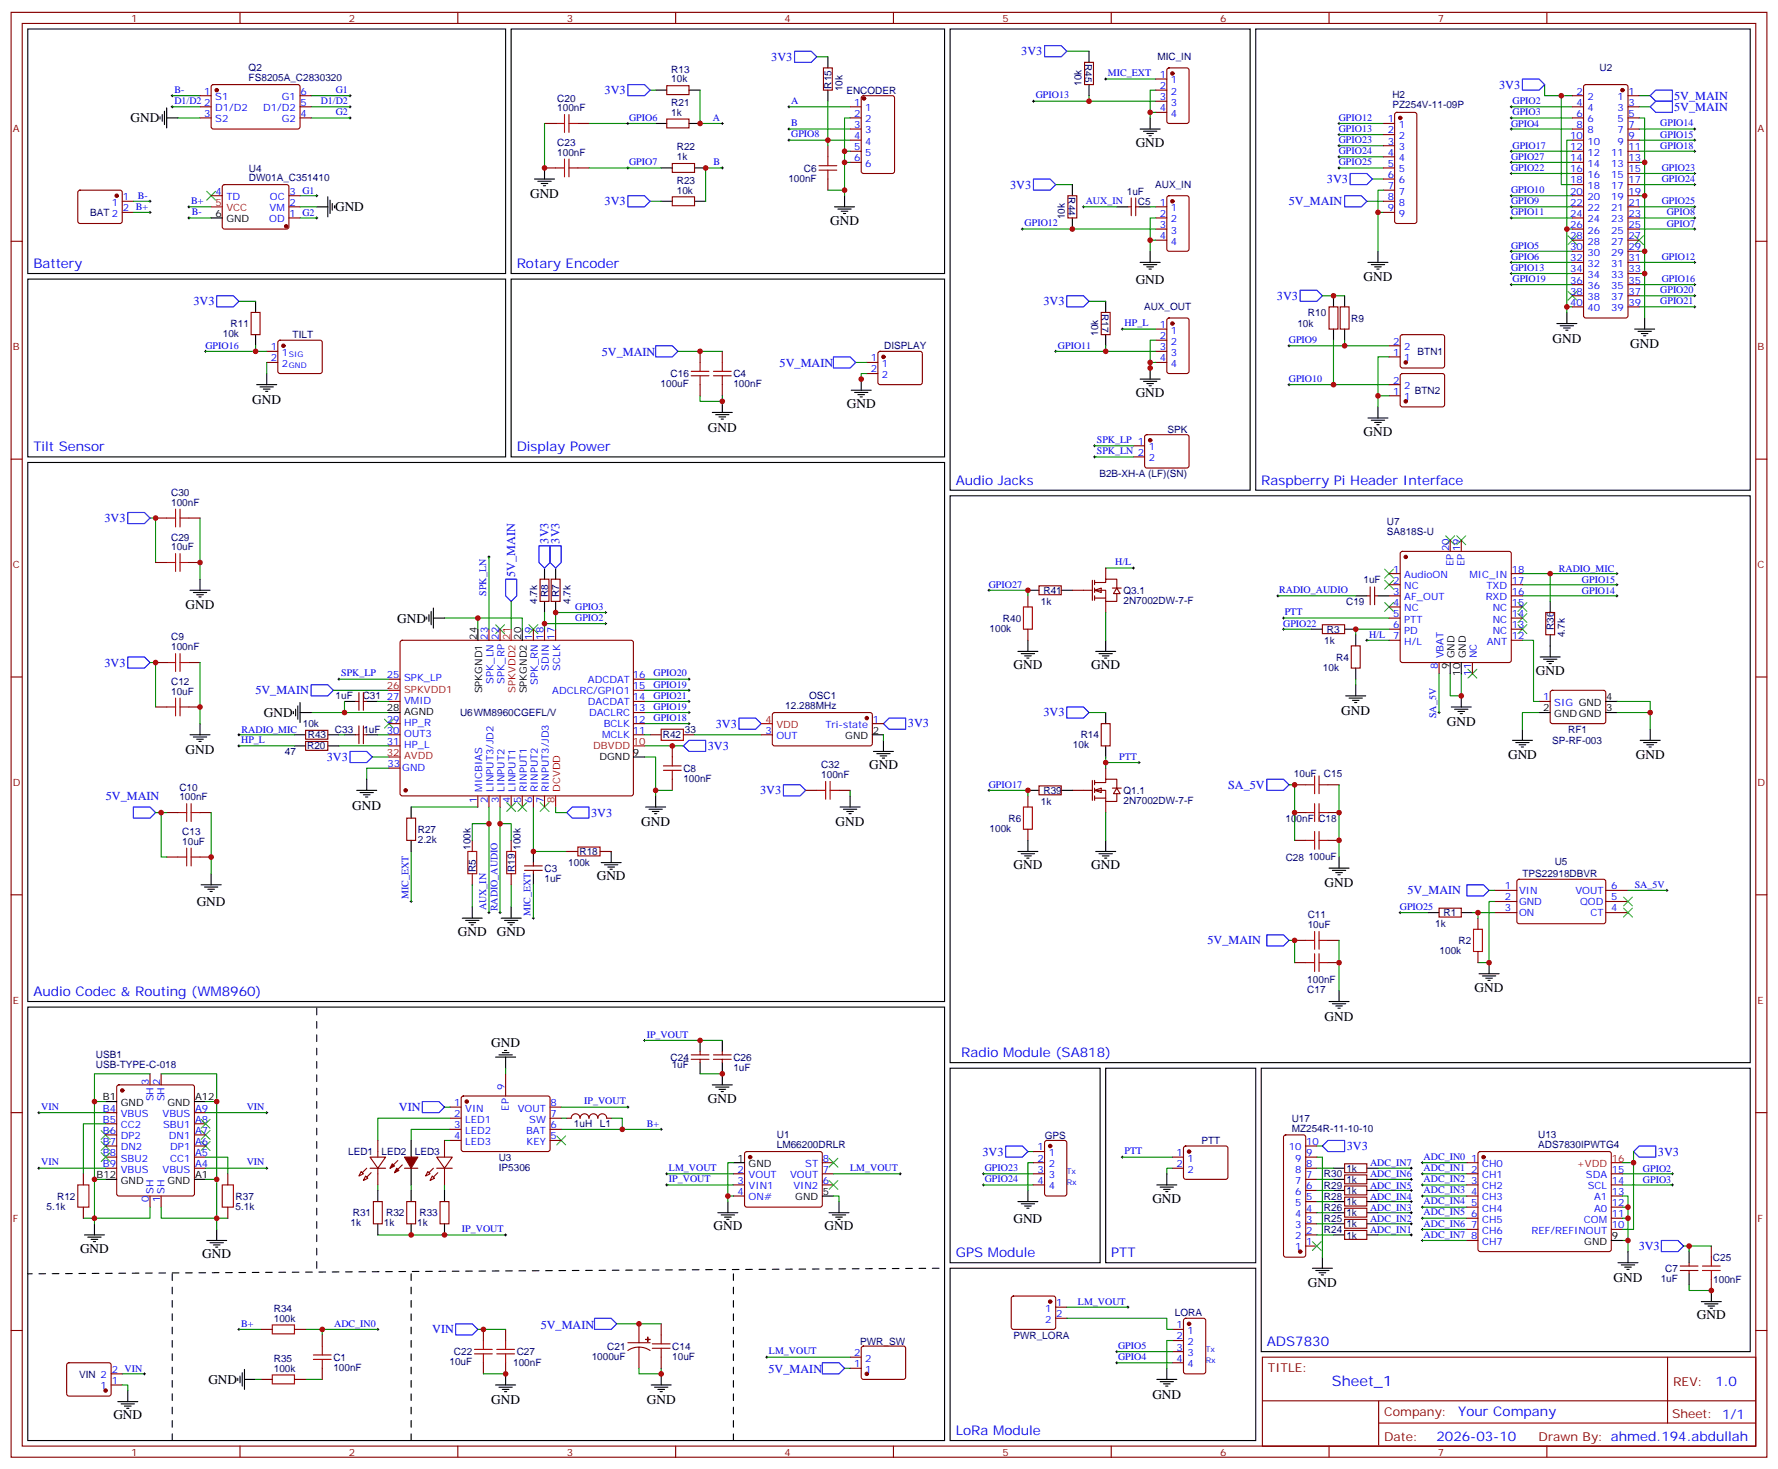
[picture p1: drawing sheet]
<svg xmlns="http://www.w3.org/2000/svg" width="564mm" height="466mm" viewBox="0 0 564 466" stroke-linecap="round" stroke-linejoin="round" font-family="sans-serif">
<defs><g id="words">
<text font-size="4.6" fill="#00f" x="422.8" y="439.8">Sheet_1</text>
<g font-size="4.2">
<text x="41.5" y="38.8">GND</text>
<text x="360.5" y="46.6">GND</text>
<text x="168.3" y="62.9">GND</text>
<text x="106.4" y="67.1">GND</text>
<text x="263.5" y="71.3">GND</text>
<text x="432.9" y="89.3">GND</text>
<text x="360.5" y="90">GND</text>
<text x="492.8" y="108.8">GND</text>
<text x="517.5" y="110.5">GND</text>
<text x="360.5" y="126">GND</text>
<text x="80.1" y="128.2">GND</text>
<text x="268.8" y="129.5">GND</text>
<text x="224.7" y="137">GND</text>
<text x="432.9" y="138.3">GND</text>
<text x="58.9" y="193.4">GND</text>
<text x="126.1" y="197.6">GND</text>
<text x="321.7" y="212.4">GND</text>
<text x="346.4" y="212.4">GND</text>
<text x="487.5" y="214.2">GND</text>
<text x="83.8" y="227.6">GND</text>
<text x="425.8" y="226.9">GND</text>
<text x="459.3" y="230.5">GND</text>
<text x="58.9" y="239.3">GND</text>
<text x="275.9" y="244.2">GND</text>
<text x="478.7" y="241">GND</text>
<text x="519.3" y="241">GND</text>
<text x="111.8" y="257">GND</text>
<text x="203.6" y="262.3">GND</text>
<text x="265.3" y="262.2">GND</text>
<text x="321.7" y="275.9">GND</text>
<text x="346.4" y="275.9">GND</text>
<text x="189.4" y="279.4">GND</text>
<text x="420.5" y="281.6">GND</text>
<text x="62.4" y="287.5">GND</text>
<text x="145.3" y="297.1">GND</text>
<text x="157.7" y="297.1">GND</text>
<text x="468.1" y="314.7">GND</text>
<text x="420.5" y="323.9">GND</text>
<text x="155.9" y="332.3">GND</text>
<text x="224.7" y="350">GND</text>
<text x="365.8" y="381.7">GND</text>
<text x="321.7" y="388.1">GND</text>
<text x="226.5" y="390.6">GND</text>
<text x="261.8" y="390.6">GND</text>
<text x="25.4" y="397.6">GND</text>
<text x="64.2" y="399.4">GND</text>
<text x="512.2" y="406.9">GND</text>
<text x="415.2" y="408.6">GND</text>
<text x="538.7" y="418.8">GND</text>
<text x="66.1" y="439.3">GND</text>
<text x="365.8" y="443.9">GND</text>
<text x="155.9" y="445.7">GND</text>
<text x="205.3" y="445.7">GND</text>
<text x="36" y="450.5">GND</text>
</g>
<g font-size="4.2" fill="#00f">
<text x="10.6" y="85.1">Battery</text>
<text x="164" y="85.1">Rotary Encoder</text>
<text x="10.6" y="143.3">Tilt Sensor</text>
<text x="164" y="143.3">Display Power</text>
<text x="303.4" y="153.8">Audio Jacks</text>
<text x="400.4" y="153.8">Raspberry Pi Header Interface</text>
<text x="10.6" y="316.1">Audio Codec &amp; Routing (WM8960)</text>
<text x="305.2" y="335.5">Radio Module (SA818)</text>
<text x="303.4" y="399">GPS Module</text>
<text x="352.8" y="399">PTT</text>
<text x="402.2" y="427.2">ADS7830</text>
<text x="544.6" y="440">1.0</text>
<text x="462.9" y="449.6">Your Company</text>
<text x="303.4" y="455.5">LoRa Module</text>
<text x="456" y="457.4">2026-03-10</text>
</g>
<g font-size="3.9" fill="#00f">
<text x="324.2" y="17.5">3V3</text>
<text x="244.9" y="19.3">3V3</text>
<text x="191.9" y="29.9">3V3</text>
<text x="475.9" y="28.1">3V3</text>
<text x="531.5" y="35.2">5V_MAIN</text>
<text x="531.5" y="31.6">5V_MAIN</text>
<text x="320.7" y="59.9">3V3</text>
<text x="421.2" y="58.1">3V3</text>
<text x="191.9" y="65.2">3V3</text>
<text x="409.2" y="65.2">5V_MAIN</text>
<text x="405.4" y="95.1">3V3</text>
<text x="61.4" y="96.9">3V3</text>
<text x="331.3" y="96.9">3V3</text>
<text x="191.1" y="113.1">5V_MAIN</text>
<text x="247.5" y="116.3">5V_MAIN</text>
<text x="33.2" y="165.7">3V3</text>
<text x="174.1" y="172.5" transform="rotate(-90 174.1 172.5)">3V3</text>
<text x="177.6" y="172.5" transform="rotate(-90 177.6 172.5)">3V3</text>
<text x="163.5" y="183.1" transform="rotate(-90 163.5 183.1)">5V_MAIN</text>
<text x="33.2" y="211.6">3V3</text>
<text x="81.1" y="220.4">5V_MAIN</text>
<text x="331.3" y="227.4">3V3</text>
<text x="227.2" y="231">3V3</text>
<text x="288.2" y="230.9">3V3</text>
<text x="224.7" y="238.1">3V3</text>
<text x="103.7" y="241.5">3V3</text>
<text x="389.9" y="250.4">SA_5V</text>
<text x="33.6" y="253.9">5V_MAIN</text>
<text x="241.3" y="252.1">3V3</text>
<text x="187.7" y="259.3">3V3</text>
<text x="446.8" y="283.9">5V_MAIN</text>
<text x="383.3" y="299.7">5V_MAIN</text>
<text x="126.7" y="352.7">VIN</text>
<text x="427.6" y="365">3V3</text>
<text x="311.9" y="366.8">3V3</text>
<text x="526.3" y="366.8">3V3</text>
<text x="520.2" y="396.8">3V3</text>
<text x="137.2" y="423.1">VIN</text>
<text x="171.7" y="421.7">5V_MAIN</text>
<text x="244" y="435.8">5V_MAIN</text>
</g>
<g font-size="3.9" fill="#800">
<text x="402.5" y="435.4">TITLE:</text>
<text x="531.1" y="440">REV:</text>
<text x="439.4" y="449.6">Company:</text>
<text x="530.8" y="450.2">Sheet: 1/1</text>
<text x="439.4" y="457.2">Date:</text>
<text x="488.5" y="457.3">Drawn By: ahmed.194.abdullah</text>
</g>
<g font-size="3.2" fill="#800">
<text x="41.6" y="6.9">1</text>
<text x="110.8" y="6.9">2</text>
<text x="179.9" y="6.9">3</text>
<text x="249.1" y="6.9">4</text>
<text x="318.2" y="6.9">5</text>
<text x="387.3" y="6.9">6</text>
<text x="456.5" y="6.9">7</text>
<text x="4.1" y="42">A</text>
<text x="557.9" y="42">A</text>
<text x="4.1" y="111.2">B</text>
<text x="557.9" y="111.2">B</text>
<text x="4.1" y="180.3">C</text>
<text x="557.9" y="180.3">C</text>
<text x="4.1" y="249.4">D</text>
<text x="557.9" y="249.4">D</text>
<text x="4.1" y="318.6">E</text>
<text x="557.9" y="318.6">E</text>
<text x="4.1" y="387.7">F</text>
<text x="557.9" y="387.7">F</text>
<text x="41.6" y="462">1</text>
<text x="110.8" y="462">2</text>
<text x="179.9" y="462">3</text>
<text x="249.1" y="462">4</text>
<text x="318.2" y="462">5</text>
<text x="387.3" y="462">6</text>
<text x="456.5" y="462">7</text>
</g>
<g font-size="3.2" fill="#000080">
<text x="78.9" y="22.7">Q2</text>
<text x="213.1" y="23.1">R13</text>
<text x="344.4" y="20.3" transform="rotate(90 344.4 20.3)">R45</text>
<text x="367.4" y="19.2">MIC_IN</text>
<text x="507.8" y="22.6">U2</text>
<text x="78.9" y="25.7">FS8205A_C2830320</text>
<text x="213.1" y="26.1">10k</text>
<text x="264" y="28.1" transform="rotate(-90 264 28.1)">R15</text>
<text x="267.5" y="29" transform="rotate(-90 267.5 29)">10k</text>
<text x="268.7" y="29.8">ENCODER</text>
<text x="343.3" y="27.2" transform="rotate(-90 343.3 27.2)">10k</text>
<text x="176.9" y="35.3">100nF</text>
<text x="176.9" y="32.2">C20</text>
<text x="213.1" y="33.5">R21</text>
<text x="442" y="34.4">PZ254V-11-09P</text>
<text x="442" y="31.2">H2</text>
<text x="213.1" y="36.7">1k</text>
<text x="176.9" y="46.4">C23</text>
<text x="214.9" y="47.7">R22</text>
<text x="176.9" y="49.4">100nF</text>
<text x="214.9" y="50.8">1k</text>
<text x="79" y="57.5">DW01A_C351410</text>
<text x="79" y="54.5">U4</text>
<text x="214.9" y="58.3">R23</text>
<text x="250.3" y="57.6">100nF</text>
<text x="255.2" y="54.4">C6</text>
<text x="366.7" y="59.7">AUX_IN</text>
<text x="214.9" y="61.4">10k</text>
<text x="339.1" y="62.6" transform="rotate(90 339.1 62.6)">R44</text>
<text x="357.7" y="61.8">1uF</text>
<text x="361.3" y="65">C5</text>
<text x="28.7" y="68.5">BAT 2</text>
<text x="338" y="69.6" transform="rotate(-90 338 69.6)">10k</text>
<text x="349.7" y="99.7" transform="rotate(90 349.7 99.7)">R17</text>
<text x="363.2" y="98.5">AUX_OUT</text>
<text x="415.2" y="100.3">R10</text>
<text x="70.7" y="107">10k</text>
<text x="73.2" y="103.8">R11</text>
<text x="92.9" y="107.4">TILT</text>
<text x="348.6" y="106.6" transform="rotate(-90 348.6 106.6)">10k</text>
<text x="411.9" y="103.8">10k</text>
<text x="429" y="102.1">R9</text>
<text x="280.7" y="110.9">DISPLAY</text>
<text x="450" y="112.6">BTN1</text>
<text x="212.9" y="119.7">C16</text>
<text x="232.8" y="119.8">C4</text>
<text x="209.7" y="122.9">100uF</text>
<text x="232.8" y="122.9">100nF</text>
<text x="449.1" y="125">BTN2</text>
<text x="370.6" y="137.4">SPK</text>
<text x="349" y="151.5">B2B-XH-A (LF)(SN)</text>
<text x="54.3" y="160.5">100nF</text>
<text x="54.3" y="157.4">C30</text>
<text x="440.3" y="166.6">U7</text>
<text x="54.3" y="171.6">C29</text>
<text x="440.3" y="169.7">SA818S-U</text>
<text x="54.3" y="174.7">10uF</text>
<text x="432.8" y="185">1uF</text>
<text x="170.5" y="191.7" transform="rotate(-90 170.5 191.7)">4.7k</text>
<text x="174" y="189.5" transform="rotate(-90 174 189.5)">R8</text>
<text x="177.5" y="189.5" transform="rotate(-90 177.5 189.5)">R7</text>
<text x="181.1" y="191.7" transform="rotate(-90 181.1 191.7)">4.7k</text>
<text x="331.3" y="188.5">R41</text>
<text x="356.7" y="191.7">2N7002DW-7-F</text>
<text x="356.7" y="188.5">Q3.1</text>
<text x="318.4" y="197.3">R40</text>
<text x="330.4" y="192">1k</text>
<text x="427.4" y="192">C19</text>
<text x="54.3" y="203.2">C9</text>
<text x="314.1" y="200.5">100k</text>
<text x="421.2" y="200.8">R3</text>
<text x="493.3" y="200" transform="rotate(-90 493.3 200)">R36</text>
<text x="496.8" y="202.3" transform="rotate(-90 496.8 202.3)">4.7k</text>
<text x="54.3" y="206.4">100nF</text>
<text x="420.4" y="204.4">1k</text>
<text x="424.2" y="209.7">R4</text>
<text x="420" y="212.8">10k</text>
<text x="54.3" y="220.5">10uF</text>
<text x="54.3" y="217.4">C12</text>
<text x="256.9" y="221.8">OSC1</text>
<text x="106.5" y="222">1uF</text>
<text x="115.2" y="222">C31</text>
<text x="146.1" y="227.3">U6WM8960CGEFL/V</text>
<text x="249.3" y="225">12.288MHz</text>
<text x="96.1" y="230.8">10k</text>
<text x="106.3" y="232.6">C33</text>
<text x="115.3" y="232.6">1uF 30</text>
<text x="217.4" y="232.6">33</text>
<text x="497.8" y="232.6">RF1</text>
<text x="90.4" y="239.6">47</text>
<text x="97.5" y="237.9">R20</text>
<text x="97.7" y="234.4">R43</text>
<text x="210.4" y="234.4">R42</text>
<text x="340.6" y="237.5">10k</text>
<text x="343.1" y="234.4">R14</text>
<text x="492.7" y="236.1">SP-RF-003</text>
<text x="217" y="245">C8</text>
<text x="260.7" y="243.8">C32</text>
<text x="57" y="251">C10</text>
<text x="217" y="248.2">100nF</text>
<text x="260.7" y="247">100nF</text>
<text x="331.3" y="252">R39</text>
<text x="356.7" y="252">Q1.1</text>
<text x="410.8" y="246.7">10uF</text>
<text x="420.3" y="246.7">C15</text>
<text x="57" y="254">100nF</text>
<text x="330.4" y="255.5">1k</text>
<text x="356.7" y="255.2">2N7002DW-7-F</text>
<text x="314.1" y="264">100k</text>
<text x="320.1" y="260.8">R6</text>
<text x="408.1" y="260.8">100nF C18</text>
<text x="57.9" y="268.1">10uF</text>
<text x="57.9" y="265.1">C13</text>
<text x="132.6" y="267.5">2.2k</text>
<text x="132.6" y="264.4">R27</text>
<text x="149.3" y="269.8" transform="rotate(-90 149.3 269.8)">100k</text>
<text x="165.2" y="269.8" transform="rotate(-90 165.2 269.8)">100k</text>
<text x="180.4" y="274.9">100k</text>
<text x="184" y="271.4">R18</text>
<text x="408.2" y="273.2">C28</text>
<text x="415.4" y="273.1">100uF</text>
<text x="493.5" y="274.7">U5</text>
<text x="151.1" y="276.8" transform="rotate(-90 151.1 276.8)">R5</text>
<text x="163.4" y="276.8" transform="rotate(-90 163.4 276.8)">R19</text>
<text x="172.9" y="279.9">1uF</text>
<text x="172.9" y="276.7">C3</text>
<text x="483.3" y="278.5">TPS22918DBVR</text>
<text x="415.1" y="291.4">C11</text>
<text x="458.3" y="290.8">R1</text>
<text x="415.1" y="294.6">10uF</text>
<text x="455.6" y="294.3">1k</text>
<text x="463" y="299.6">R2</text>
<text x="457" y="302.8">100k</text>
<text x="415" y="311.9">100nF</text>
<text x="415" y="315.1">C17</text>
<text x="30.4" y="335.8">USB1</text>
<text x="30.4" y="339.1">USB-TYPE-C-018</text>
<text x="212.9" y="336.7">C24</text>
<text x="213.3" y="339.1">1uF</text>
<text x="232.8" y="339.8">1uF</text>
<text x="232.8" y="336.7">C26</text>
<text x="182.2" y="357.8">1uH</text>
<text x="190.4" y="357.8">L1</text>
<text x="410.1" y="359.2">MZ254R-11-10-10</text>
<text x="410.1" y="356">U17</text>
<text x="246.6" y="364.3">LM66200DRLR</text>
<text x="246.6" y="361.1">U1</text>
<text x="331.7" y="361.4">GPS</text>
<text x="381.4" y="363.1">PTT</text>
<text x="488.3" y="364.3">ADS7830IPWTG4</text>
<text x="488.3" y="361.1">U13</text>
<text x="110.5" y="366.6">LED1</text>
<text x="121.1" y="366.6">LED2</text>
<text x="131.7" y="366.6">LED3</text>
<text x="158.3" y="371.7">IP5306</text>
<text x="158.3" y="368.6">U3</text>
<text x="427.4" y="372">1k</text>
<text x="420.3" y="373.7">R30</text>
<text x="420.3" y="377.2">R29</text>
<text x="427.4" y="375.5">1k</text>
<text x="14.8" y="383.9">5.1k</text>
<text x="18.2" y="380.8">R12</text>
<text x="74.8" y="383.9">5.1k</text>
<text x="74.8" y="380.8">R37</text>
<text x="420.3" y="380.8">R28</text>
<text x="427.4" y="379">1k</text>
<text x="427.4" y="382.5">1k</text>
<text x="111.3" y="389.2">1k</text>
<text x="112" y="386.1">R31</text>
<text x="121.9" y="389.2">1k</text>
<text x="122.6" y="386">R32</text>
<text x="132.5" y="389.2">1k</text>
<text x="133.2" y="386">R33</text>
<text x="420.3" y="384.3">R26</text>
<text x="420.3" y="387.8">R25</text>
<text x="427.4" y="386.1">1k</text>
<text x="427.4" y="389.6">1k</text>
<text x="420.3" y="391.4">R24</text>
<text x="427.4" y="393.1">1k</text>
<text x="543.8" y="400.2">C25</text>
<text x="527.2" y="406.9">1uF</text>
<text x="528.6" y="403.7">C7</text>
<text x="543.9" y="407.2">100nF</text>
<text x="86.9" y="419.5">100k</text>
<text x="86.9" y="416.4">R34</text>
<text x="373" y="417.8">LORA</text>
<text x="321.7" y="425.1">PWR_LORA</text>
<text x="105.8" y="432">C1</text>
<text x="144.1" y="430.1">C22</text>
<text x="164" y="430.1">C27</text>
<text x="187.8" y="431.5">1000uF</text>
<text x="192.8" y="428.4">C21</text>
<text x="213.4" y="431.5">10uF</text>
<text x="213.4" y="428.4">C14</text>
<text x="273.1" y="426.9">PWR_SW</text>
<text x="25.1" y="437.4">VIN 2</text>
<text x="86.9" y="435.4">100k</text>
<text x="86.9" y="432.3">R35</text>
<text x="105.8" y="435.1">100nF</text>
<text x="142.7" y="433.3">10uF</text>
<text x="162.9" y="433.7">100nF</text>
</g>
<g font-size="3.2" fill="#00f">
<text x="55.4" y="29.5">B-</text>
<text x="106.6" y="29.5">G1</text>
<text x="351.7" y="24.2">MIC_EXT</text>
<text x="368.2" y="24.7">1</text>
<text x="368.2" y="28.3">2</text>
<text x="371.7" y="26.5">1</text>
<text x="55.4" y="33">D1/D2</text>
<text x="64.8" y="30">1</text>
<text x="64.8" y="33.5">2</text>
<text x="68.3" y="31.8">S1</text>
<text x="68.3" y="35.3">D1/D2</text>
<text x="83.6" y="35.3">D1/D2</text>
<text x="89.5" y="31.8">G1</text>
<text x="95.4" y="33.5">5</text>
<text x="95.4" y="30">6</text>
<text x="101.8" y="33">D1/D2</text>
<text x="251.2" y="33">A</text>
<text x="271.2" y="33.5">1</text>
<text x="274.7" y="35.3">1</text>
<text x="328.8" y="31.3">GPIO13</text>
<text x="368.2" y="31.8">3</text>
<text x="368.2" y="35.3">4</text>
<text x="371.7" y="30">2</text>
<text x="371.7" y="33.5">3</text>
<text x="480.2" y="33.1">GPIO2</text>
<text x="500.5" y="33.5">4</text>
<text x="500.5" y="30">2</text>
<text x="504" y="35.3">4</text>
<text x="504" y="31.8">2</text>
<text x="513.5" y="31.8">1</text>
<text x="513.5" y="35.3">3</text>
<text x="517" y="30">1</text>
<text x="517" y="33.5">3</text>
<text x="64.8" y="37.1">3</text>
<text x="68.3" y="38.8">S2</text>
<text x="89.5" y="38.8">G2</text>
<text x="95.4" y="37.1">4</text>
<text x="106.6" y="36.5">G2</text>
<text x="199.7" y="38.4">GPIO6</text>
<text x="226.3" y="38.3">A</text>
<text x="251.2" y="40.1">B</text>
<text x="271.2" y="37.1">2</text>
<text x="271.2" y="40.6">3</text>
<text x="274.7" y="38.8">2</text>
<text x="371.7" y="37.1">4</text>
<text x="425" y="41.9">GPIO13</text>
<text x="425" y="38.4">GPIO12</text>
<text x="440.5" y="38.8">1</text>
<text x="444" y="40.6">1</text>
<text x="479.7" y="40.2">GPIO4</text>
<text x="480.2" y="36.6">GPIO3</text>
<text x="500.5" y="40.6">8</text>
<text x="500.5" y="37.1">6</text>
<text x="504" y="38.8">6</text>
<text x="513.5" y="38.8">5</text>
<text x="517" y="37.1">5</text>
<text x="517" y="40.6">7</text>
<text x="527.1" y="40.1">GPIO14</text>
<text x="251.2" y="43.6">GPIO8</text>
<text x="271.2" y="44.1">4</text>
<text x="271.2" y="47.7">5</text>
<text x="274.7" y="42.4">3</text>
<text x="274.7" y="45.9">4</text>
<text x="425" y="45.4">GPIO23</text>
<text x="440.5" y="42.4">2</text>
<text x="440.5" y="45.9">3</text>
<text x="444" y="44.1">2</text>
<text x="444" y="47.7">3</text>
<text x="480.2" y="47.2">GPIO17</text>
<text x="498.5" y="47.7">12</text>
<text x="498.5" y="44.1">10</text>
<text x="504" y="45.9">10</text>
<text x="504" y="42.4">8</text>
<text x="513.5" y="42.4">7</text>
<text x="513.5" y="45.9">9</text>
<text x="517" y="44.1">9</text>
<text x="517" y="47.7">11</text>
<text x="527.1" y="43.7">GPIO15</text>
<text x="527.1" y="47.2">GPIO18</text>
<text x="199.7" y="52.5">GPIO7</text>
<text x="226.5" y="52.4">B</text>
<text x="271.2" y="51.2">6</text>
<text x="274.7" y="49.4">5</text>
<text x="274.7" y="53">6</text>
<text x="425" y="52.5">GPIO25</text>
<text x="425" y="49">GPIO24</text>
<text x="440.5" y="49.4">4</text>
<text x="440.5" y="53">5</text>
<text x="444" y="51.2">4</text>
<text x="479.7" y="50.7">GPIO27</text>
<text x="498.5" y="51.2">14</text>
<text x="504" y="53">14</text>
<text x="504" y="49.4">12</text>
<text x="511.5" y="49.4">11</text>
<text x="511.5" y="53">13</text>
<text x="517" y="51.2">13</text>
<text x="440.5" y="56.5">6</text>
<text x="444" y="54.7">5</text>
<text x="444" y="58.2">6</text>
<text x="479.7" y="54.3">GPIO22</text>
<text x="498.5" y="58.2">18</text>
<text x="498.5" y="54.7">16</text>
<text x="504" y="56.5">16</text>
<text x="511.5" y="56.5">15</text>
<text x="517" y="54.7">15</text>
<text x="517" y="58.2">17</text>
<text x="527.5" y="57.8">GPIO24</text>
<text x="527.5" y="54.2">GPIO23</text>
<text x="35.5" y="65.3">1</text>
<text x="39" y="63.5">1</text>
<text x="43.8" y="63.3">B-</text>
<text x="60.7" y="64.8">B+</text>
<text x="68.4" y="61.8">4</text>
<text x="71.9" y="63.5">TD</text>
<text x="85.7" y="63.5">OC</text>
<text x="91.9" y="65.3">2</text>
<text x="91.9" y="61.8">3 G1</text>
<text x="344.7" y="64.8">AUX_IN</text>
<text x="368.2" y="65.3">1</text>
<text x="440.5" y="60">7</text>
<text x="440.5" y="63.5">8</text>
<text x="444" y="61.8">7</text>
<text x="444" y="65.3">8</text>
<text x="479.7" y="64.8">GPIO9</text>
<text x="479.7" y="61.3">GPIO10</text>
<text x="498.5" y="65.3">22</text>
<text x="498.5" y="61.8">20</text>
<text x="504" y="63.5">20</text>
<text x="504" y="60">18</text>
<text x="511.5" y="60">17</text>
<text x="511.5" y="63.5">19</text>
<text x="517" y="61.8">19</text>
<text x="517" y="65.3">21</text>
<text x="527.5" y="64.8">GPIO25</text>
<text x="39" y="67.1">2 B+</text>
<text x="60.9" y="68.3">B-</text>
<text x="85.5" y="70.6">OD</text>
<text x="85.6" y="67.1">VM</text>
<text x="91.9" y="68.8">1 G2</text>
<text x="325.3" y="71.8">GPIO12</text>
<text x="368.2" y="68.8">2</text>
<text x="371.7" y="67.1">1</text>
<text x="371.7" y="70.6">2</text>
<text x="440.5" y="67.1">9</text>
<text x="444" y="68.8">9</text>
<text x="479.7" y="68.4">GPIO11</text>
<text x="498.5" y="68.8">24</text>
<text x="504" y="70.6">24</text>
<text x="504" y="67.1">22</text>
<text x="511.5" y="67.1">21</text>
<text x="511.5" y="70.6">23</text>
<text x="517" y="68.8">23</text>
<text x="529.1" y="71.9">GPIO7</text>
<text x="529.1" y="68.4">GPIO8</text>
<text x="368.2" y="72.4">3</text>
<text x="368.2" y="75.9">4</text>
<text x="371.7" y="74.1">3</text>
<text x="371.7" y="77.6">4</text>
<text x="498.5" y="75.9">28</text>
<text x="498.5" y="72.4">26</text>
<text x="504" y="77.6">28</text>
<text x="504" y="74.1">26</text>
<text x="511.5" y="74.1">25</text>
<text x="511.5" y="77.6">27</text>
<text x="517" y="72.4">25</text>
<text x="517" y="75.9">27</text>
<text x="479.7" y="79">GPIO5</text>
<text x="479.7" y="82.5">GPIO6</text>
<text x="498.5" y="82.9">32</text>
<text x="498.5" y="79.4">30</text>
<text x="504" y="81.2">30</text>
<text x="511.5" y="81.2">29</text>
<text x="517" y="79.4">29</text>
<text x="517" y="82.9">31</text>
<text x="527.5" y="82.5">GPIO12</text>
<text x="479.7" y="86">GPIO13</text>
<text x="480.2" y="89.5">GPIO19</text>
<text x="498.5" y="90">36</text>
<text x="498.5" y="86.5">34</text>
<text x="504" y="88.2">34</text>
<text x="504" y="84.7">32</text>
<text x="511.5" y="84.7">31</text>
<text x="511.5" y="88.2">33</text>
<text x="517" y="86.5">33</text>
<text x="517" y="90">35</text>
<text x="527.5" y="89.5">GPIO16</text>
<text x="498.5" y="93.5">38</text>
<text x="504" y="95.3">38</text>
<text x="504" y="91.8">36</text>
<text x="511.5" y="91.8">35</text>
<text x="511.5" y="95.3">37</text>
<text x="517" y="93.5">37</text>
<text x="527.1" y="93.1">GPIO20</text>
<text x="498.5" y="97">40</text>
<text x="504" y="98.8">40</text>
<text x="511.5" y="98.8">39</text>
<text x="517" y="97">39</text>
<text x="527.1" y="96.6">GPIO21</text>
<text x="357" y="103.6">HP_L</text>
<text x="368.2" y="104.1">1</text>
<text x="368.2" y="107.6">2</text>
<text x="371.7" y="105.9">1</text>
<text x="65.2" y="110.7">GPIO16</text>
<text x="86" y="111.2">1</text>
<text x="89.5" y="112.9">1</text>
<text x="335.8" y="110.6">GPIO11</text>
<text x="368.2" y="111.2">3</text>
<text x="371.7" y="109.4">2</text>
<text x="371.7" y="112.9">3</text>
<text x="409.1" y="108.9">GPIO9</text>
<text x="442.3" y="112.9">1</text>
<text x="442.3" y="109.4">2</text>
<text x="445.8" y="111.2">2</text>
<text x="86" y="114.7">2</text>
<text x="89.5" y="116.5">2</text>
<text x="276.5" y="114.7">1</text>
<text x="276.5" y="118.2">2</text>
<text x="280" y="116.5">1</text>
<text x="280" y="120">2</text>
<text x="368.2" y="114.7">4</text>
<text x="371.7" y="116.5">4</text>
<text x="445.8" y="114.7">1</text>
<text x="409.1" y="121.3">GPIO10</text>
<text x="442.3" y="125.3">1</text>
<text x="442.3" y="121.7">2</text>
<text x="445.8" y="123.5">2</text>
<text x="445.8" y="127">1</text>
<text x="348.2" y="140.6">SPK_LP 1</text>
<text x="364.7" y="142.9">1</text>
<text x="348.2" y="144.1">SPK_LN 2</text>
<text x="364.7" y="146.4">2</text>
<text x="354" y="179.4">H/L</text>
<text x="460" y="175" transform="rotate(-90 460 175)">20</text>
<text x="461.4" y="179.6" transform="rotate(-90 461.4 179.6)">EP</text>
<text x="463.5" y="175" transform="rotate(-90 463.5 175)">19</text>
<text x="465" y="179.6" transform="rotate(-90 465 179.6)">EP</text>
<text x="442.3" y="181.7">1</text>
<text x="442.3" y="185.2">2</text>
<text x="445.8" y="183.5">AudioON</text>
<text x="466.5" y="183.5">MIC_IN</text>
<text x="480" y="185.2">17</text>
<text x="480" y="181.7">18</text>
<text x="494.9" y="181.4">RADIO_MIC</text>
<text x="502.2" y="185">GPIO15</text>
<text x="154.3" y="189.1" transform="rotate(-90 154.3 189.1)">SPK_LN</text>
<text x="313.9" y="186.6">GPIO27</text>
<text x="406.1" y="188.3">RADIO_AUDIO</text>
<text x="442.3" y="188.8">3</text>
<text x="445.8" y="187">NC</text>
<text x="445.8" y="190.5">AF_OUT</text>
<text x="471.6" y="190.5">RXD</text>
<text x="471.9" y="187">TXD</text>
<text x="480" y="188.8">16</text>
<text x="502.2" y="188.5">GPIO14</text>
<text x="182.6" y="197.1">GPIO2</text>
<text x="182.6" y="193.5">GPIO3</text>
<text x="407.8" y="195.4">PTT</text>
<text x="442.3" y="192.3">4</text>
<text x="442.3" y="195.8">5</text>
<text x="445.8" y="194.1">NC</text>
<text x="445.8" y="197.6">PTT</text>
<text x="473.9" y="197.6">NC</text>
<text x="473.9" y="194.1">NC</text>
<text x="480" y="195.8">14</text>
<text x="480" y="192.3">15</text>
<text x="154.9" y="203.1" transform="rotate(-90 154.9 203.1)">23</text>
<text x="158.4" y="203.1" transform="rotate(-90 158.4 203.1)">22</text>
<text x="169" y="203.1" transform="rotate(-90 169 203.1)">19</text>
<text x="172.5" y="203.1" transform="rotate(-90 172.5 203.1)">18</text>
<text x="176" y="203.1" transform="rotate(-90 176 203.1)">17</text>
<text x="407.4" y="198.9">GPIO22</text>
<text x="434.6" y="202.4">H/L</text>
<text x="442.3" y="199.4">6</text>
<text x="442.3" y="202.9">7</text>
<text x="445.8" y="201.1">PD</text>
<text x="473.9" y="201.1">NC</text>
<text x="480" y="202.9">12</text>
<text x="480" y="199.4">13</text>
<text x="445.8" y="204.6">H/L</text>
<text x="458.3" y="209" transform="rotate(-90 458.3 209)">VBAT</text>
<text x="468.8" y="209" transform="rotate(-90 468.8 209)">NC</text>
<text x="472" y="204.6">ANT</text>
<text x="108.3" y="214.7">SPK_LP</text>
<text x="122.8" y="215.2">25</text>
<text x="174.3" y="212.9" transform="rotate(-90 174.3 212.9)">SDIN</text>
<text x="177.8" y="212.9" transform="rotate(-90 177.8 212.9)">SCLK</text>
<text x="200.9" y="215.2">16</text>
<text x="207.5" y="214.7">GPIO20</text>
<text x="456.5" y="212.5" transform="rotate(-90 456.5 212.5)">8</text>
<text x="467.1" y="214.5" transform="rotate(-90 467.1 214.5)">11</text>
<text x="128.3" y="216.3">SPK_LP</text>
<text x="156.6" y="217" transform="rotate(-90 156.6 217)">SPK_LN</text>
<text x="160.2" y="217" transform="rotate(-90 160.2 217)">SPK_RP</text>
<text x="170.7" y="217.4" transform="rotate(-90 170.7 217.4)">SPK_RN</text>
<text x="175.3" y="220.2">ADCLRC/GPIO1</text>
<text x="186.6" y="216.6">ADCDAT</text>
<text x="200.9" y="218.8">15</text>
<text x="207.5" y="221.8">GPIO21</text>
<text x="207.5" y="218.2">GPIO19</text>
<text x="122.8" y="222.3">27</text>
<text x="128.3" y="223.3">VMID</text>
<text x="186.6" y="223.7">DACDAT</text>
<text x="187" y="227.2">DACLRC</text>
<text x="200.9" y="225.8">13</text>
<text x="200.9" y="222.3">14</text>
<text x="207.5" y="225.3">GPIO19</text>
<text x="456" y="227.9" transform="rotate(-90 456 227.9)">SA_5V</text>
<text x="489.9" y="222.3">1</text>
<text x="493.4" y="224">SIG GND</text>
<text x="76.7" y="232.6">RADIO_MIC</text>
<text x="122.8" y="229.3">29</text>
<text x="128.3" y="230.4">HP_R</text>
<text x="128.3" y="233.9">OUT3</text>
<text x="191.7" y="230.8">BCLK</text>
<text x="200.9" y="232.9">11</text>
<text x="200.9" y="229.3">12</text>
<text x="207.5" y="228.8">GPIO18</text>
<text x="243" y="232.9">3</text>
<text x="262.1" y="231.1">Tri-state</text>
<text x="277.1" y="229.3">1</text>
<text x="76.6" y="235.9">HP_L</text>
<text x="122.8" y="236.4">31</text>
<text x="128.3" y="237.5">HP_L</text>
<text x="191.2" y="234.3">MCLK</text>
<text x="246.5" y="234.6">OUT</text>
<text x="123" y="243.5">33</text>
<text x="127.7" y="244.9">GND</text>
<text x="355.3" y="241.2">PTT</text>
<text x="153.1" y="251.3" transform="rotate(-90 153.1 251.3)">MICBIAS</text>
<text x="156.6" y="251.3" transform="rotate(-90 156.6 251.3)">LINPUT3/JD2</text>
<text x="160.2" y="251.3" transform="rotate(-90 160.2 251.3)">LINPUT2</text>
<text x="163.7" y="251.3" transform="rotate(-90 163.7 251.3)">LINPUT1</text>
<text x="167.2" y="251.3" transform="rotate(-90 167.2 251.3)">RINPUT1</text>
<text x="170.7" y="251.3" transform="rotate(-90 170.7 251.3)">RINPUT2</text>
<text x="174.3" y="251.3" transform="rotate(-90 174.3 251.3)">RINPUT3/JD3</text>
<text x="313.9" y="250.1">GPIO17</text>
<text x="151.3" y="254.8" transform="rotate(-90 151.3 254.8)">1</text>
<text x="154.9" y="254.8" transform="rotate(-90 154.9 254.8)">2</text>
<text x="158.4" y="254.8" transform="rotate(-90 158.4 254.8)">3</text>
<text x="161.9" y="254.8" transform="rotate(-90 161.9 254.8)">4</text>
<text x="165.5" y="254.8" transform="rotate(-90 165.5 254.8)">5</text>
<text x="169" y="254.8" transform="rotate(-90 169 254.8)">6</text>
<text x="172.5" y="254.8" transform="rotate(-90 172.5 254.8)">7</text>
<text x="519" y="281.7">SA_5V</text>
<text x="129.7" y="285.5" transform="rotate(-90 129.7 285.5)">MIC_EXT</text>
<text x="477.8" y="282.3">1</text>
<text x="477.8" y="285.8">2</text>
<text x="482.2" y="283.7">VIN</text>
<text x="482.2" y="287.2">GND</text>
<text x="500.1" y="283.7">VOUT</text>
<text x="501.6" y="287.2">QOD</text>
<text x="511.5" y="285.8">5</text>
<text x="511.5" y="282.3">6</text>
<text x="154.3" y="289" transform="rotate(-90 154.3 289)">AUX_IN</text>
<text x="157.9" y="289.3" transform="rotate(-90 157.9 289.3)">RADIO_AUDIO</text>
<text x="168.5" y="290.7" transform="rotate(-90 168.5 290.7)">MIC_EXT</text>
<text x="444.4" y="288.9">GPIO25</text>
<text x="477.8" y="289.3">3</text>
<text x="482.2" y="290.7">ON</text>
<text x="504.9" y="290.7">CT</text>
<text x="511.5" y="289.3">4</text>
<text x="205.3" y="329.4">IP_VOUT</text>
<text x="47.3" y="344.3" transform="rotate(-90 47.3 344.3)">3</text>
<text x="50.8" y="344.3" transform="rotate(-90 50.8 344.3)">2</text>
<text x="160.2" y="346.1" transform="rotate(-90 160.2 346.1)">9</text>
<text x="13.1" y="352.3">VIN</text>
<text x="32.7" y="352.8">B4</text>
<text x="48.7" y="349.6" transform="rotate(-90 48.7 349.6)">SH</text>
<text x="52.2" y="349.6" transform="rotate(-90 52.2 349.6)">SH</text>
<text x="61.9" y="352.8">A9</text>
<text x="78.3" y="352.3">VIN</text>
<text x="144.2" y="351">1</text>
<text x="147.7" y="352.8">VIN</text>
<text x="161.6" y="352.5" transform="rotate(-90 161.6 352.5)">EP</text>
<text x="164.4" y="352.8">VOUT</text>
<text x="174.8" y="351">8</text>
<text x="185.4" y="350.5">IP_VOUT</text>
<text x="32.7" y="356.3">B5</text>
<text x="32.7" y="359.9">B6</text>
<text x="38.3" y="354.6">VBUS</text>
<text x="38.3" y="358.1">CC2</text>
<text x="51.6" y="354.6">VBUS</text>
<text x="51.7" y="358.1">SBU1</text>
<text x="61.9" y="359.9">A7</text>
<text x="61.9" y="356.3">A8</text>
<text x="144.2" y="354.6">2</text>
<text x="144.2" y="358.1">3</text>
<text x="147.7" y="356.3">LED1</text>
<text x="147.7" y="359.9">LED2</text>
<text x="167" y="359.9">BAT</text>
<text x="168" y="356.3">SW</text>
<text x="174.8" y="358.1">6</text>
<text x="174.8" y="354.6">7</text>
<text x="205.3" y="357.6">B+</text>
<text x="32.7" y="363.4">B7</text>
<text x="38.3" y="361.6">DP2</text>
<text x="38.3" y="365.2">DN2</text>
<text x="53.6" y="361.6">DN1</text>
<text x="54.1" y="365.2">DP1</text>
<text x="61.9" y="363.4">A6</text>
<text x="144.2" y="361.6">4</text>
<text x="147.7" y="363.4">LED3</text>
<text x="167.2" y="363.4">KEY</text>
<text x="174.8" y="361.6">5</text>
<text x="329.4" y="365.2">1</text>
<text x="409.2" y="365.2">10</text>
<text x="414.7" y="363.4">10</text>
<text x="13.1" y="369.9">VIN</text>
<text x="32.7" y="366.9">B8</text>
<text x="32.7" y="370.5">B9</text>
<text x="38.3" y="368.7">SBU2</text>
<text x="54" y="368.7">CC1</text>
<text x="61.9" y="370.5">A4</text>
<text x="61.9" y="366.9">A5</text>
<text x="78.3" y="369.9">VIN</text>
<text x="212.4" y="371.7">LM_VOUT</text>
<text x="255.6" y="370.5">ST</text>
<text x="261.2" y="368.7">8</text>
<text x="269.9" y="371.7">LM_VOUT</text>
<text x="312.6" y="371.7">GPIO23</text>
<text x="329.4" y="368.7">2</text>
<text x="332.9" y="366.9">1</text>
<text x="332.9" y="370.5">2</text>
<text x="357" y="366.4">PTT</text>
<text x="373.5" y="366.9">1</text>
<text x="373.5" y="370.5">2</text>
<text x="377" y="368.7">1</text>
<text x="411.2" y="368.7">9</text>
<text x="414.7" y="370.5">8</text>
<text x="414.7" y="366.9">9</text>
<text x="434.9" y="370.2">ADC_IN7</text>
<text x="451.9" y="371.7">ADC_IN1</text>
<text x="451.9" y="368.2">ADC_IN0</text>
<text x="467" y="368.7">1</text>
<text x="470.5" y="370.5">CH0</text>
<text x="521.6" y="372">GPIO2</text>
<text x="38.3" y="372.2">VBUS</text>
<text x="51.6" y="372.2">VBUS</text>
<text x="212.4" y="375.2">IP_VOUT</text>
<text x="234.2" y="372.2">2</text>
<text x="234.2" y="375.7">3</text>
<text x="237.7" y="374">VOUT</text>
<text x="237.7" y="377.5">VIN1</text>
<text x="250.8" y="374">VOUT</text>
<text x="251.9" y="377.5">VIN2</text>
<text x="261.2" y="375.7">6</text>
<text x="261.2" y="372.2">7</text>
<text x="312.6" y="375.2">GPIO24</text>
<text x="329.4" y="372.2">3</text>
<text x="329.4" y="375.7">4</text>
<text x="332.9" y="374">3</text>
<text x="332.9" y="377.5">4</text>
<text x="377" y="372.2">2</text>
<text x="411.2" y="375.7">7</text>
<text x="411.2" y="372.2">8</text>
<text x="414.7" y="377.5">6</text>
<text x="414.7" y="374">7</text>
<text x="434.9" y="373.7">ADC_IN6</text>
<text x="434.9" y="377.3">ADC_IN5</text>
<text x="451.9" y="375.2">ADC_IN2</text>
<text x="467" y="372.2">2</text>
<text x="467" y="375.7">3</text>
<text x="470.5" y="374">CH1</text>
<text x="470.5" y="377.5">CH2</text>
<text x="503.4" y="374">SDA</text>
<text x="504.1" y="377.5">SCL</text>
<text x="511.7" y="375.7">14</text>
<text x="511.7" y="372.2">15</text>
<text x="521.6" y="375.5">GPIO3</text>
<text x="47.3" y="381.6" transform="rotate(-90 47.3 381.6)">0</text>
<text x="48.7" y="378.9" transform="rotate(-90 48.7 378.9)">SH</text>
<text x="50.8" y="381.6" transform="rotate(-90 50.8 381.6)">1</text>
<text x="52.2" y="378.9" transform="rotate(-90 52.2 378.9)">SH</text>
<text x="234.2" y="379.3">4</text>
<text x="237.7" y="381">ON#</text>
<text x="411.2" y="382.8">5</text>
<text x="411.2" y="379.3">6</text>
<text x="414.7" y="381">5</text>
<text x="434.9" y="380.8">ADC_IN4</text>
<text x="451.9" y="382.3">ADC_IN4</text>
<text x="451.9" y="378.7">ADC_IN3</text>
<text x="467" y="379.3">4</text>
<text x="467" y="382.8">5</text>
<text x="470.5" y="381">CH3</text>
<text x="506" y="381">A1</text>
<text x="511.7" y="382.8">12</text>
<text x="511.7" y="379.3">13</text>
<text x="411.2" y="389.9">3</text>
<text x="411.2" y="386.3">4</text>
<text x="414.7" y="388.1">3</text>
<text x="414.7" y="384.6">4</text>
<text x="434.9" y="384.3">ADC_IN3</text>
<text x="434.9" y="387.9">ADC_IN2</text>
<text x="451.9" y="389.3">ADC_IN6</text>
<text x="451.9" y="385.8">ADC_IN5</text>
<text x="467" y="386.3">6</text>
<text x="467" y="389.9">7</text>
<text x="470.5" y="384.6">CH4</text>
<text x="470.5" y="388.1">CH5</text>
<text x="502.8" y="388.1">COM</text>
<text x="506" y="384.6">A0</text>
<text x="511.7" y="389.9">10</text>
<text x="511.7" y="386.3">11</text>
<text x="146.6" y="391.1">IP_VOUT</text>
<text x="411.2" y="393.4">2</text>
<text x="414.7" y="395.1">1</text>
<text x="414.7" y="391.6">2</text>
<text x="434.9" y="391.4">ADC_IN1</text>
<text x="451.9" y="392.9">ADC_IN7</text>
<text x="467" y="393.4">8</text>
<text x="470.5" y="391.6">CH6</text>
<text x="470.5" y="395.1">CH7</text>
<text x="486.2" y="391.6">REF/REFINOUT</text>
<text x="411.2" y="396.9">1</text>
<text x="331.8" y="416.3">1</text>
<text x="331.8" y="419.8">2</text>
<text x="335.3" y="414.5">1</text>
<text x="335.3" y="418.1">2</text>
<text x="342.2" y="414.3">LM_VOUT</text>
<text x="76.5" y="421.1">B+</text>
<text x="106.1" y="421.1">ADC_IN0</text>
<text x="373.5" y="421.6">1</text>
<text x="373.5" y="425.1">2</text>
<text x="377" y="423.4">1</text>
<text x="244.1" y="429.9">LM_VOUT</text>
<text x="271.2" y="430.4">2</text>
<text x="354.9" y="431.7">GPIO4</text>
<text x="354.9" y="428.1">GPIO5</text>
<text x="373.5" y="428.7">3</text>
<text x="377" y="426.9">2</text>
<text x="377" y="430.4">3</text>
<text x="35.5" y="435.7">2 VIN</text>
<text x="271.2" y="434">1</text>
<text x="274.7" y="435.7">1</text>
<text x="274.7" y="432.2">2</text>
<text x="373.5" y="432.2">4</text>
<text x="377" y="434">4</text>
<text x="32" y="441">1</text>
<text x="35.5" y="439.2">1</text>
</g>
<g font-size="3.2" fill="#f00">
<text x="68.4" y="65.3">5</text>
<text x="71.9" y="67.1">VCC</text>
<text x="161.9" y="203.1" transform="rotate(-90 161.9 203.1)">21</text>
<text x="122.8" y="218.8">26</text>
<text x="128.3" y="219.8">SPKVDD1</text>
<text x="163.7" y="219.9" transform="rotate(-90 163.7 219.9)">SPKVDD2</text>
<text x="243" y="229.3">4</text>
<text x="246.5" y="231.1">VDD</text>
<text x="122.8" y="239.9">32</text>
<text x="188.3" y="237.8">DBVDD</text>
<text x="200.9" y="236.4">10</text>
<text x="128.3" y="241">AVDD</text>
<text x="177.8" y="251.3" transform="rotate(-90 177.8 251.3)">DCVDD</text>
<text x="176" y="254.8" transform="rotate(-90 176 254.8)">8</text>
<text x="500.6" y="370.5">+VDD</text>
<text x="511.7" y="368.7">16</text>
</g>
<g font-size="3.2">
<text x="68.4" y="68.8">6</text>
<text x="71.9" y="70.6">GND</text>
<text x="151.3" y="203.1" transform="rotate(-90 151.3 203.1)">24</text>
<text x="165.5" y="203.1" transform="rotate(-90 165.5 203.1)">20</text>
<text x="461.8" y="209" transform="rotate(-90 461.8 209)">GND</text>
<text x="465.3" y="209" transform="rotate(-90 465.3 209)">GND</text>
<text x="460" y="212.5" transform="rotate(-90 460 212.5)">9</text>
<text x="463.5" y="214.5" transform="rotate(-90 463.5 214.5)">10</text>
<text x="153.1" y="220.1" transform="rotate(-90 153.1 220.1)">SPKGND1</text>
<text x="167.2" y="220.1" transform="rotate(-90 167.2 220.1)">SPKGND2</text>
<text x="122.8" y="225.8">28</text>
<text x="128.3" y="226.9">AGND</text>
<text x="489.9" y="225.8">2</text>
<text x="493.4" y="227.6">GNDGND</text>
<text x="509.9" y="225.8">3</text>
<text x="509.9" y="222.3">4</text>
<text x="277.1" y="232.9">2</text>
<text x="200.9" y="239.9">9</text>
<text x="268.3" y="234.6">GND</text>
<text x="190.3" y="241.3">DGND</text>
<text x="32.7" y="349.3">B1</text>
<text x="38.3" y="351">GND</text>
<text x="53.1" y="351">GND</text>
<text x="61.9" y="349.3">A12</text>
<text x="234.2" y="368.7">1</text>
<text x="237.7" y="370.5">GND</text>
<text x="30.7" y="374">B12</text>
<text x="38.3" y="375.7">GND</text>
<text x="53.1" y="375.7">GND</text>
<text x="61.9" y="374">A1</text>
<text x="252.5" y="381">GND</text>
<text x="261.2" y="379.3">5</text>
<text x="502.9" y="395.1">GND</text>
<text x="511.7" y="393.4">9</text>
</g>
<g font-size="2.5" fill="#00f">
<text x="91.7" y="113.3">SIG</text>
<text x="91.7" y="116.8">GND</text>
<text x="338.7" y="376.1">Rx</text>
<text x="338.7" y="372.6">Tx</text>
<text x="382.8" y="429">Tx</text>
<text x="382.8" y="432.5">Rx</text>
</g>
</g></defs>
<g fill="none" stroke="#870000" stroke-width=".35">
<path d="M3.5 3.9h557.4v458.6h-557.4zM7.1 7.4h550.3v451.6h-550.3zM76.2 3.9v3.5M145.3 3.9v3.5M214.5 3.9v3.5M283.6 3.9v3.5M352.8 3.9v3.5M421.9 3.9v3.5M491.1 3.9v3.5M63.5 30.4h3.5M63.5 33.9h3.5M63.5 37.4h3.5"/>
<path d="M67.3 27.1l.4-.3 27.1 .1 .4 .7v12.9l-.7 .5-27-.1-.5-.6v-12.7zM95.2 30.4h3.6M95.2 33.9h3.6M95.2 37.4h3.6M70.8 58.8l.5-.2 20 .1 .4 .6v13l-.7 .4-20-.1-.4-.6v-12.7zM3.5 76.6h3.6M24.9 60.6l.5-.2h12.7l.5 .2 .2 .5-.1 9.4-.6 .4h-13l-.4-.7v-9.1zM38.8 63.9h3.5M38.8 67.4h3.5M67 62.1h3.6M91.7 69.2h3.5M91.7 65.7h3.5"/>
<path d="M91.7 62.1h3.5M557.4 76.6h3.5M3.5 145.7h3.6M557.4 145.7h3.5M3.5 214.9h3.6M557.4 214.9h3.5M129.1 259.7h2.8v7h-2.8zM3.5 284h3.6M557.4 284h3.5M3.5 353.2h3.6M557.4 353.2h3.5M114.7 371.9l.7 .7-1.5 .7z"/>
<path d="M116.1 373.3l.7 .7-1.4 .7zM117.5 367.3h4.9l-2.5 3.5zM117.5 370.8h4.9M119.9 362v5.3M119.9 370.8v5.3M126.3 368.3l-2.5 2.5M127.7 369.7l-2.5 2.5M128.4 370.8h4.2M118.5 381.4h2.9v7h-2.9zM129.1 381.4h2.8v7h-2.8zM139.7 381.4h2.8v7h-2.8zM3.5 422.3h3.6"/>
<path d="M82.9 437.8h3.5M82.9 422h3.5M93.5 437.8h3.5M93.5 422h3.5M102.3 423.7v3.5M102.3 434.3v3.5M153.5 422v3.5M153.5 432.5v3.6M160.5 422v3.5M160.5 432.5v3.6M199.3 426.2h7.1M202.8 427.6l-1.8 .2-1.7 .9"/>
<path d="M202.8 427.6l1.9 .2 1.7 .9M202.8 420.2v6M202.8 427.6v6.7M209.9 420.2v3.5M209.9 430.8v3.5M400.8 430.8h156.6v28.2h-156.6zM529.4 430.8v20.9M557.4 422.3h3.5M76.2 459v3.5M145.3 459v3.5M214.5 459v3.5M283.6 459v3.5"/>
<path d="M352.8 459v3.5M400.8 444.6h156.5M421.9 459v3.5M437.7 451.7h119.6M437.7 444.6v14.1M491.1 459v3.5"/>
</g>
<path d="M65.6 60.7l2.8 2.8M68.4 60.7l-2.8 2.8M497.8 74.8l2.8 2.8M500.6 74.8l-2.8 2.8M518.9 74.8l2.9 2.8M521.8 74.8l-2.9 2.8M176.7 360.6l2.9 2.8M179.6 360.6l-2.9 2.8" fill="none" stroke="#3c3" stroke-width=".35"/>
<g fill="none" stroke="#000" stroke-width=".32">
<path d="M54.3 33.9h.7M54.3 30.4h.7M54.7 30v.7M54.7 33.5v.8M110.8 33.9h.7M110.8 30.4h.7M110.8 37.4h.7M111.1 30v.7M111.1 33.5v.8M111.1 37.1v.7M47.3 63.9h.7M47.6 63.5v.7"/>
<path d="M59.6 65.7h.7M59.6 69.2h.7M60 65.3v.7M60 68.8v.7M100.2 62.1h.7M100.2 69.2h.7M100.5 61.8v.7M100.5 68.8v.7M130.2 286.1h.7M130.5 285.8v.7M209.5 358.5h.8M209.9 358.1v.7"/>
<path d="M75.5 422h.7M75.8 421.6v.7M119.6 422h.7M119.9 421.6v.7"/>
</g>
<g fill="none" stroke="#008700" stroke-width=".35">
<path d="M54.7 33.9h8.8M54.7 30.4h8.8M98.8 33.9h12.3M98.8 30.4h12.3M98.8 37.4h12.3M60 69.2h7M95.2 62.1h5.3M95.2 69.2h5.3M130.5 256.2h21.2M130.5 270.3v15.8M142.9 358.5h-12.4v3.5M142.9 354.9h-23v7.1"/>
<path d="M178.2 358.5h31.7M119.9 376.1v1.8M130.5 376.1v1.8M141.1 376.1v1.8M141.1 362h1.8M119.9 392h40.6M75.8 422h7.1M97 422h5.3v1.7M97 437.8h5.3M102.3 422h17.6M209.9 434.3v1.8"/>
</g>
<g fill="none" stroke="#000" stroke-width=".35">
<path d="M8.8 9.2h151.7v77.6h-151.7zM50.8 37.1v.7M51.5 36.4v2.1M52.2 35.3v4.2M52.9 37.4h3.5M52.9 34.3v6.3M67 69.2h3.6M130.5 256.2v3.5M130.5 266.7v3.6M119.9 377.9v3.5M130.5 362v5.3M130.5 370.8v5.3"/>
<path d="M130.5 377.9v3.5M141.1 377.9v3.5M119.9 388.4v3.6M130.5 388.4v3.6M141.1 388.4v3.6M157.3 439.6h6.4M160.5 436.1v3.5M206.7 439.6h6.4M209.9 436.1v3.5M158.4 440.3h4.2M159.5 441h2.1M160.2 441.7h.7"/>
<path d="M207.8 440.3h4.2M208.8 441h2.2M209.5 441.7h.8"/>
</g>
<g fill="none" stroke="#a10000" stroke-width=".35">
<path d="M86.4 436.4h7.1v2.8h-7.1zM86.4 420.5h7.1v2.9h-7.1zM99.5 430.1h5.6M99.5 431.5h5.6M102.3 427.2v2.9M102.3 431.5v2.8M150.6 429.7h5.7M150.6 428.3h5.7M153.5 425.5v2.8M153.5 429.7v2.8M157.7 429.7h5.6M157.7 428.3h5.6"/>
<path d="M160.5 425.5v2.8M160.5 429.7v2.8M207.1 426.5h5.6M207.1 428h5.6M209.9 423.7v2.8M209.9 428v2.8"/>
</g>
<g fill="#870000" stroke="#870000" stroke-width=".35">
<path d="M128.4 367.3h4.2l-2.1 3.5z"/>
<path d="M125.9 370.8l.7 .7-1.4 .7z"/>
<path d="M124.5 369.4l.7 .7-1.4 .7z"/>
<path d="M117.8 372.2l-1.4 1.4z"/>
<path d="M115 372.2l1.4-1.4z"/>
<circle cx="68.8" cy="28.6" r=".53"/>
<circle cx="90.8" cy="71.8" r=".53"/>
<circle cx="37" cy="62.1" r=".53"/>
</g>
<path d="M67 65.7h3.6" fill="none" stroke="#f00" stroke-width=".35"/>
<g fill="#8c2424" stroke="#870000" stroke-width=".35">
<path d="M205 425.1l1.4 .1z"/>
<path d="M205.6 424.4l.1 1.4z"/>
</g>
<g fill="none" stroke="#008700" stroke-width=".35">
<path d="M259.3 18h3.5M56.4 37.4h7.1M172.9 39.2v14.1M187 39.2h21.1M206.4 28.6h1.7M222.2 28.6v10.6h7.1M250.5 33.9h19.4M262.8 32.1v12.4M269.9 37.4h-1.8v10.6M425.1 39.2h14.1M479.8 33.9h19.4M479.8 37.4h19.4"/>
<path d="M490.4 26.8v3.6h8.8M495.7 30.4v28.2h3.5M520.3 37.4h1.8v63.5M520.3 33.9h3.6M520.3 30.4h3.6M187 53.3h22.9M229.3 53.3h-5.3v10.6M250.5 44.5h19.4M250.5 41h19.4M269.9 51.5h-1.8v10.6M269.9 48h-1.8v3.5M425.1 53.3h14.1"/>
<path d="M425.1 49.8h14.1M425.1 46.2h14.1M425.1 42.7h14.1M435.7 56.8h3.5M479.8 55.1h19.4M479.8 51.5h19.4M479.8 41h19.4M479.8 48h19.4M499.2 44.5h-1.8v28.2M520.3 55.1h17.7M520.3 51.5h1.8M520.3 41h17.7"/>
<path d="M520.3 58.6h17.7M520.3 48h17.7M520.3 44.5h17.7M42.3 63.9h5.3M42.3 67.4h5.3M60 65.7h7M95.2 65.7h5.3M206.4 63.9h3.5M433.9 63.9h5.3M439.2 67.4h-1.8v12.4M439.2 60.4h-1.8v7M479.8 69.2h19.4"/>
<path d="M479.8 65.7h19.4M479.8 62.1h19.4M479.8 79.8h19.4M499.2 72.7h-1.8v24.7M520.3 72.7h17.7M520.3 69.2h17.7M520.3 65.7h17.7M520.3 62.1h1.8M520.3 79.8h1.8M75.8 95.6h5.3M419.8 93.9h7.1M479.8 83.3h19.4"/>
<path d="M479.8 90.3h19.4M479.8 86.8h19.4M499.2 97.4h-1.8v1.8M520.3 83.3h17.7M520.3 90.3h17.7M520.3 86.8h1.8M520.3 93.9h17.7M520.3 97.4h17.7M65.3 111.5h15.8M81.1 109.7v1.8h3.6M84.7 115v3.6M271.6 115h3.6"/>
<path d="M275.2 118.6h-1.8v1.7M409.2 109.7h17.7M423.3 108v14.1M426.9 108v1.7h14.1M441 113.3h-3.6v15.9M222.2 125.6v1.8h7.1v-1.8M409.2 122.1h31.8M437.4 125.6h3.6M141.1 196.2h10.6v3.5M405.7 189.1h24.7M407.5 199.7h8.8M407.5 196.2h33.5"/>
<path d="M483.3 189.1h30M483.3 185.6h30M47.6 210.3h1.8v14.1M63.5 210.3v19.4M105.8 219.1h17.7M204.6 215.6h14.1M456.8 213.8v12.4M460.4 213.8v7.1h3.5v-7.1M483.3 203.2h3.5v19.4h1.8M98.8 226.2h24.7M204.6 236.7h12.4M204.6 222.6h14.1"/>
<path d="M204.6 226.2h14.1M204.6 229.7h14.1M49.4 257.9h3.5M51.2 257.9v14.1h1.7M67 257.9v19.4M118.2 240.3h5.3M123.5 243.8h-7.1v3.5M158.7 256.2v5.2h3.6v5.3M169.3 256.2v14.1h10.6M204.6 240.3h3.5v12.3M208.1 250.9h5.3M162.3 280.8v7.1"/>
<path d="M169.3 280.8v10.6M444.5 289.7h8.8M472.7 282.6h1.8M474.5 286.1h-1.8v19.4h-3.5M516.8 282.6h12.4M160.5 339.1v1.7M204.6 330.2h24.7M12.3 353.2h21.2M30 349.6h3.5M33.5 356.7h-7v15.9M47.6 340.8h-17.6v47.6M51.2 340.8h17.6v49.4"/>
<path d="M65.3 353.2h19.4M65.3 349.6h3.5M141.1 351.4h1.8M178.2 354.9h1.7M178.2 351.4h21.1M194 354.9h3.6v3.6M222.2 340.8h7.1M12.3 370.8h21.2M30 374.3h3.5M65.3 367.3h7v5.3M65.3 370.8h19.4M65.3 374.3h3.5"/>
<path d="M211.7 372.6h21.1M211.7 376.1h21.1M232.8 379.6h-1.7v1.8M232.8 369h-1.7v10.6M264.6 379.6h1.7v1.8M264.6 372.6h21.2M312.2 372.6h15.9M312.2 376.1h15.9M326.3 365.5h1.8M328.1 369h-1.8v8.9M372.2 370.8h-1.8v1.8M418 367.3h1.8v31.7"/>
<path d="M418 370.8h5.3M418 374.3h5.3M418 377.9h5.3M418 363.7h1.8M437.4 370.8h10.6M437.4 374.3h10.6M437.4 377.9h10.6M451.6 372.6h14.1M451.6 376.1h14.1M451.6 379.6h14.1M451.6 369h14.1M515.1 379.6h1.7v3.6"/>
<path d="M515.1 372.6h15.8M515.1 376.1h15.8M518.6 365.5v3.5h-3.5M518.6 369v21.2h-3.5M47.6 383.2v3.5h-21.1M51.2 383.2v3.5h21.1M418 381.4h5.3M418 384.9h5.3M418 388.4h5.3M418 392h5.3M437.4 381.4h10.6M437.4 384.9h10.6"/>
<path d="M437.4 388.4h10.6M437.4 392h10.6M451.6 390.2h14.1M451.6 393.7h14.1M451.6 386.7h14.1M451.6 383.2h14.1M515.1 393.7h1.7v3.6M515.1 386.7h1.7v7M515.1 383.2h1.7v3.5M534.5 395.5h8.8M536.2 395.5v1.8M536.2 407.8v1.8h7.1"/>
<path d="M38.8 439.6h1.8v1.8M38.8 436.1h7.1M81.1 437.8h1.8M151.7 422h8.8M153.5 436.1h7M195.8 420.2h14.1M202.8 434.3v1.8h7.1M243.4 430.8h26.5M268.1 434.3h1.8"/>
</g>
<g fill="none" stroke="#870000" stroke-width=".35">
<path d="M172.9 39.2h3.5M183.4 39.2h3.6M211.7 37.8h7v2.8h-7zM211.7 27.2h7v2.8h-7zM261.4 21.6h2.8v7h-2.8zM269.9 33.9h3.5M269.9 37.4h3.5M273.6 30.6l.5-.2h9.2l.6 .4 .1 23.6-.5 .6-9.4 .1-.6-.5-.1-23.5zM439.2 39.2h3.5M443 35.9l.4-.2h5.7l.5 .2 .2 .5v33.8l-.2 .5-.5 .2h-5.7l-.5-.2-.2-.5v-33.8zM499.2 33.9h3.5M499.2 37.4h3.5"/>
<path d="M499.2 30.4h3.5M502.9 27.1l.5-.3h12.7l.5 .3 .2 .5v72.6l-.2 .5-.5 .2h-12.7l-.5-.2-.2-.5v-72.6zM516.8 33.9h3.5M516.8 37.4h3.5M516.8 30.4h3.5M172.9 53.3h3.5M183.4 53.3h3.6M213.4 51.9h7.1v2.8h-7.1zM269.9 41h3.5M269.9 44.5h3.5M269.9 48h3.5M269.9 51.5h3.5"/>
<path d="M439.2 53.3h3.5M439.2 42.7h3.5M439.2 46.2h3.5M439.2 49.8h3.5M439.2 56.8h3.5M499.2 41h3.5M499.2 44.5h3.5M499.2 48h3.5M499.2 51.5h3.5M499.2 55.1h3.5M499.2 58.6h3.5M516.8 41h3.5"/>
<path d="M516.8 44.5h3.5M516.8 48h3.5M516.8 51.5h3.5M516.8 55.1h3.5M516.8 58.6h3.5M213.4 62.5h7.1v2.8h-7.1zM439.2 60.4h3.5M439.2 63.9h3.5M439.2 67.4h3.5M499.2 79.8h3.5M499.2 76.2h3.5M499.2 72.7h3.5"/>
<path d="M499.2 69.2h3.5M499.2 62.1h3.5M499.2 65.7h3.5M516.8 79.8h3.5M516.8 76.2h3.5M516.8 72.7h3.5M516.8 69.2h3.5M516.8 62.1h3.5M516.8 65.7h3.5M79.7 99.2h2.8v7h-2.8zM421.9 97.4h2.8v7.1h-2.8zM425.4 97.4h2.9v7.1h-2.9z"/>
<path d="M499.2 97.4h3.5M499.2 93.9h3.5M499.2 90.3h3.5M499.2 86.8h3.5M499.2 83.3h3.5M516.8 97.4h3.5M516.8 93.9h3.5M516.8 90.3h3.5M516.8 86.8h3.5M516.8 83.3h3.5M84.7 111.5h3.5M84.7 115h3.5"/>
<path d="M88.4 108.2l.5-.2h12.7l.5 .2 .2 .5-.1 9.4-.6 .5-13-.1-.4-.6v-9.2zM222.2 111.5v3.5M229.3 111.5v3.5M275.2 115h3.5M275.2 118.6h3.5M278.9 111.7l.5-.2h12.7l.5 .2 .2 .5-.1 9.5-.6 .4-13-.1-.4-.6v-9.2zM441 113.3h3.5M441 109.7h3.5M444.7 106.4l.5-.2h12.7l.5 .2 .2 .5-.1 9.5-.6 .4-13-.1-.4-.6v-9.2zM444.7 118.8l.5-.2h12.7l.5 .2 .2 .5-.1 9.4-.6 .5-13-.1-.4-.7v-9.1zM222.2 122.1v3.5M229.3 122.1v3.5"/>
<path d="M363.6 138.2l.5-.2h12.7l.5 .2 .2 .5-.1 9.4-.6 .5-13-.1-.4-.7v-9.1zM441 125.6h3.5M441 122.1h3.5M359.8 141.5h3.6M359.8 145h3.6M444.7 175.2l.5-.2h33.9l.5 .2 .2 .5v33.9l-.3 .5-.4 .2h-33.9l-.5-.2-.2-.5v-33.9zM460.4 171.5v3.5M463.9 171.5v3.5M155.2 199.7v3.5M158.7 199.7v3.5M169.3 199.7v3.5M171.4 183.8h2.9v7.1h-2.9z"/>
<path d="M172.9 199.7v3.5M175 183.8h2.8v7.1h-2.8zM176.4 199.7v3.5M419.8 198.3h7.1v2.8h-7.1zM433.9 189.1h1.1M435 186.3v5.6M436.4 186.3v5.6M436.4 189.1h1M441 189.1h3.5M441 182.1h3.5M441 185.6h3.5M441 192.7h3.5"/>
<path d="M441 196.2h3.5M441 199.7h3.5M479.8 189.1h3.5M479.8 182.1h3.5M479.8 185.6h3.5M479.8 192.7h3.5M479.8 196.2h3.5M479.8 199.7h3.5M49.4 210.3h3.5M60 210.3h3.5M123.5 215.6h3.5M127.2 203.4l.5-.2 73 .1 .4 .6-.1 48.3-.6 .4h-73l-.4-.7v-48z"/>
<path d="M201.1 219.1h3.5M201.1 215.6h3.5M429 205h2.8v7.1h-2.8zM441 203.2h3.5M456.8 210.3v3.5M467.4 210.3v3.5M479.8 203.2h3.5M492.4 219.3l.4-.2 16.5 .1 .5 .6-.1 9.5-.6 .4-16.5-.1-.5-.6v-9.2zM49.4 224.4h3.5M60 224.4h3.5M123.5 233.2h3.5M123.5 229.7h3.5"/>
<path d="M123.5 222.6h3.5M123.5 236.7h3.5M201.1 233.2h3.5M201.1 229.7h3.5M201.1 226.2h3.5M201.1 222.6h3.5M213.4 236.7v3.6M488.6 222.6h3.5M52.9 257.9h3.5M63.5 257.9h3.5M123.5 243.8h3.5M151.7 252.6v3.6"/>
<path d="M155.2 252.6v3.6M158.7 252.6v3.6M162.3 252.6v3.6M165.8 252.6v3.6M169.3 252.6v3.6M172.9 252.6v3.6M213.4 247.3v3.6M411 257.9h3.5M411 249.1h3.5M421.6 257.9h3.5M421.6 249.1h3.5M52.9 272h3.5"/>
<path d="M63.5 272h3.5M162.3 266.7v3.6M162.3 277.3v3.5M166.5 276.3h5.7M166.5 274.8h5.7M169.3 273.8v1M169.3 276.3v1M179.9 270.3h3.5M190.5 270.3h3.5M411 266.7h3.5M421.6 266.7h3.5M481.8 279.3l.4-.2h27.1l.5 .7-.1 13-.6 .4-27.1-.1-.5-.6v-12.7z"/>
<path d="M411 298.5h3.5M421.6 298.5h3.5M456.8 288.3h7.1v2.8h-7.1zM469.2 291.4v3.6M474.5 282.6h7M474.5 286.1h7M474.5 289.7h7M509.8 282.6h7M509.8 286.1h7M509.8 289.7h7M411 305.5h3.5M421.6 305.5h3.5"/>
<path d="M469.2 302v3.5M219.4 336.2h5.7M219.4 334.8h5.7M222.2 333.8v1M222.2 336.2v1.1M226.5 336.2h5.6M226.5 334.8h5.6M229.3 333.8v1M229.3 336.2v1.1M33.5 353.2h3.5M33.5 356.7h3.5M37.3 344.6l.4-.3h23.3l.5 .3 .2 .5v33.8l-.2 .5-.5 .2h-23.3l-.5-.2-.2-.5v-33.8z"/>
<path d="M47.6 340.8v3.5M51.2 340.8v3.5M61.7 353.2h3.6M61.7 356.7h3.6M142.9 351.4h3.5M142.9 354.9h3.5M142.9 358.5h3.5M146.6 348.1l.5-.2h27.1l.4 .7v16.5l-.7 .4-27.1-.1-.4-.6v-16.2zM160.5 340.8v7.1M174.6 351.4h3.6M174.6 354.9h3.6M174.6 358.5h3.6"/>
<path d="M179.9 354.9h1.4a1.41 1.41 0 0 1 1.4-1.4 1.41 1.41 0 0 1 1.4 1.4 1.41 1.41 0 0 1 1.5-1.4 1.41 1.41 0 0 1 1.4 1.4 1.41 1.41 0 0 1 1.4-1.4 1.41 1.41 0 0 1 1.4 1.4 1.41 1.41 0 0 1 1.4-1.4 1.41 1.41 0 0 1 1.4 1.4h1.4M33.5 370.8h3.5M33.5 367.3h3.5M33.5 363.7h3.5M33.5 360.2h3.5M47.6 379.6v3.6M51.2 379.6v3.6M61.7 370.8h3.6M61.7 367.3h3.6M61.7 363.7h3.6M61.7 360.2h3.6M135.8 371.9l.7 .7-1.4 .7z"/>
<path d="M137.2 373.3l.7 .7-1.4 .7zM138.6 367.3h5l-2.5 3.5zM138.6 370.8h5M141.1 362v5.3M141.1 370.8v5.3M142.9 362h3.5M174.6 362h3.6M232.8 372.6h3.6M232.8 376.1h3.6M232.8 379.6h3.6M236.6 365.7l.5-.2h23.2l.5 .2 .3 .5-.1 16.5-.7 .5-23.5-.1-.4-.7v-16.2zM261.1 369h3.5"/>
<path d="M261.1 372.6h3.5M261.1 376.1h3.5M328.1 369h3.5M328.1 372.6h3.5M328.1 376.1h3.5M328.1 365.5h3.5M331.8 362.2l.5-.2h5.7l.6 .4 .1 16.5-.5 .7h-5.9l-.6-.4-.1-16.5zM372.2 370.8h3.5M372.2 367.3h3.5M375.9 364l.5-.3h12.7l.5 .3 .2 .5v9.4l-.7 .4h-13l-.4-.7v-9.1zM407.7 360.4l.5-.2h5.6l.5 .2 .2 .5v37.4l-.2 .5-.5 .2h-5.6l-.5-.2-.2-.5v-37.4zM414.5 377.9h3.5"/>
<path d="M414.5 374.3h3.5M414.5 370.8h3.5M414.5 367.3h3.5M414.5 363.7h3.5M426.9 369.4h7v2.8h-7zM426.9 372.9h7v2.8h-7zM426.9 376.4h7v2.9h-7zM426.9 380h7v2.8h-7zM465.7 369h3.5M465.7 372.6h3.5M465.7 376.1h3.5M465.7 379.6h3.5"/>
<path d="M469.4 365.7l.5-.2h40.9l.5 .2 .2 .5v30.6l-.7 .5-41.2-.1-.4-.6v-30.4zM511.5 372.6h3.6M511.5 376.1h3.6M511.5 379.6h3.6M414.5 395.5h3.5M414.5 392h3.5M414.5 388.4h3.5M414.5 384.9h3.5M414.5 381.4h3.5M426.9 383.5h7v2.8h-7zM426.9 387h7v2.9h-7zM426.9 390.6h7v2.8h-7z"/>
<path d="M465.7 383.2h3.5M465.7 386.7h3.5M465.7 390.2h3.5M465.7 393.7h3.5M511.5 383.2h3.6M511.5 386.7h3.6M511.5 390.2h3.6M543.3 395.5v3.5M321.3 411.6l.4-.2h12.7l.5 .2 .2 .5v9.4l-.7 .5-12.9-.1-.5-.6v-9.2zM335.1 414.9h3.6M335.1 418.4h3.6M375.9 418.6l.5-.2h5.7l.6 .5 .1 16.5-.5 .6-5.9 .1-.6-.5-.1-16.5z"/>
<path d="M533.4 403.3h5.6M533.4 401.8h5.6M536.2 400.8v1M536.2 403.3v1M543.3 406.1v3.5M21.4 432.7l.5-.2h12.7l.5 .2 .2 .5-.1 9.5-.6 .4h-13l-.4-.7v-9.2zM35.3 439.6h3.5M35.3 436.1h3.5M269.9 434.3h3.5M269.9 430.8h3.5M273.6 427.5l.5-.3h12.7l.5 .3 .2 .5-.1 9.4-.6 .4h-13l-.4-.7v-9.1zM372.2 422h3.5"/>
<path d="M372.2 425.5h3.5M372.2 429h3.5M372.2 432.5h3.5"/>
</g>
<g fill="#870000" stroke="#870000" stroke-width=".35">
<path d="M139 372.2l-1.4 1.4z"/>
<path d="M137.6 370.8l-1.4 1.4z"/>
<circle cx="148.2" cy="349.6" r=".53"/>
<circle cx="412.7" cy="397.3" r=".53"/>
<circle cx="471" cy="367.3" r=".53"/>
<circle cx="446.3" cy="176.8" r=".53"/>
<circle cx="128.8" cy="250.9" r=".53"/>
<circle cx="444.5" cy="37.4" r=".53"/>
<circle cx="333.4" cy="363.7" r=".53"/>
<circle cx="377.5" cy="420.2" r=".53"/>
<circle cx="365.1" cy="139.7" r=".53"/>
<circle cx="274.3" cy="31.3" r=".53"/>
<circle cx="515.1" cy="28.6" r=".53"/>
<circle cx="446.3" cy="115" r=".53"/>
<circle cx="446.3" cy="127.4" r=".53"/>
<circle cx="377.5" cy="365.5" r=".53"/>
<circle cx="38.8" cy="346.1" r=".53"/>
<circle cx="90" cy="109.7" r=".53"/>
<circle cx="280.5" cy="113.3" r=".53"/>
<circle cx="238.1" cy="367.3" r=".53"/>
<circle cx="275.2" cy="436.1" r=".53"/>
<circle cx="333.4" cy="413.1" r=".53"/>
<circle cx="33.5" cy="441.4" r=".53"/>
</g>
<g fill="none" stroke="#000" stroke-width=".35">
<path d="M162.3 9.2h137.6v77.6h-137.6zM262.8 18v3.6M398.6 9.2h157v146.4h-157zM208.1 39.2h3.6M208.1 28.6h3.6M218.7 39.2h3.5M218.7 28.6h3.5M262.8 28.6v3.5M169.7 56.8h6.3M170.7 57.5h4.3M171.8 58.2h2.1M172.5 58.9h.7"/>
<path d="M172.9 53.3v3.5M209.9 53.3h3.5M220.5 53.3h3.5M100.5 65.7h3.6M104.1 62.5v6.3M104.8 63.5v4.3M105.5 64.6v2.1M106.2 65.3v.7M209.9 63.9h3.5M220.5 63.9h3.5M264.9 65.7h6.4M266 66.4h4.2"/>
<path d="M267.1 67.1h2.1M267.8 67.8h.7M268.1 62.1v3.6M437.4 79.8v3.5M8.8 88.6h151.7v56.4h-151.7zM81.1 95.6v3.6M162.3 88.6h137.6v56.4h-137.6zM423.3 93.9v3.5M426.9 93.9v3.5M434.3 83.3h6.3M435.3 84h4.3M436.4 84.7h2.1"/>
<path d="M437.1 85.4h.7M497.4 99.2v3.5M81.1 106.2v3.5M84.7 118.6v3.5M423.3 104.5v3.5M426.9 104.5v3.5M494.2 102.7h6.4M495.3 103.4h4.2M496.4 104.1h2.1M497.1 104.8h.7M518.9 104.5h6.4M520 105.2h4.2"/>
<path d="M521.1 105.9h2.1M521.8 106.6h.7M522.1 100.9v3.6M81.5 122.1h6.3M82.5 122.8h4.3M83.6 123.5h2.1M84.3 124.2h.7M226.1 130.9h6.4M227.2 131.6h4.2M228.2 132.3h2.2M229 133h.7M229.3 127.4v3.5"/>
<path d="M270.2 123.9h6.4M271.3 124.6h4.2M272.3 125.3h2.2M273 126h.8M273.4 120.3v3.6M434.3 132.7h6.3M435.3 133.4h4.3M436.4 134.1h2.1M437.1 134.8h.7M437.4 129.2v3.5M135.5 195.8v.7M136.2 195.1v2.1"/>
<path d="M136.9 194.1v4.2M137.6 196.2h3.5M137.6 193v6.4M151.7 199.7v3.5M165.8 199.7v3.5M172.9 180.3v3.5M172.9 190.9v3.5M176.4 180.3v3.5M176.4 190.9v3.5M416.3 199.7h3.5M426.9 199.7h3.5M430.4 189.1h3.5"/>
<path d="M437.4 189.1h3.6M430.4 201.5v3.5M430.4 212.1v3.5M430.4 217.3v3.6M460.4 210.3v3.5M463.9 210.3v3.5M60.3 233.2h6.4M61.4 233.9h4.2M62.4 234.6h2.2M63.1 235.3h.8M63.5 229.7v3.5M93.1 225.8v.7"/>
<path d="M93.8 225.1v2.1M94.5 224v4.3M95.2 226.2h3.6M95.2 223v6.3M123.5 226.2h3.5M427.2 220.9h6.4M428.3 221.6h4.2M429.3 222.3h2.1M430 223h.7M460.7 224.4h6.4M461.8 225.1h4.2M462.8 225.8h2.2"/>
<path d="M463.5 226.5h.8M463.9 220.9v3.5M480.1 235h6.4M481.2 235.7h4.2M482.2 236.4h2.2M483 237.1h.7M483.3 231.5v3.5M488.6 226.2h3.5M509.8 226.2h3.5M509.8 222.6h3.5M520.7 235h6.3M521.8 235.7h4.2"/>
<path d="M522.8 236.4h2.1M523.5 237.1h.7M523.9 231.5v3.5M113.2 250.9h6.4M114.3 251.6h4.2M115.4 252.3h2.1M116.1 253h.7M116.4 247.3v3.6M201.1 240.3h3.5M205 256.2h6.3M206 256.9h4.3M207.1 257.6h2.1"/>
<path d="M207.8 258.3h.7M208.1 252.6v3.6M67 277.3v3.5M169.3 270.3v3.5M169.3 277.3v3.5M190.9 273.8h6.3M191.9 274.5h4.2M193 275.2h2.1M193.7 275.9h.7M194 270.3v3.5M421.9 275.6h6.4M423 276.3h4.2"/>
<path d="M424 277h2.2M424.7 277.7h.7M425.1 272v3.6M63.9 280.8h6.3M64.9 281.6h4.2M66 282.3h2.1M66.7 283h.7M159.1 291.4h6.4M160.2 292.1h4.2M161.2 292.8h2.1M161.9 293.5h.7M162.3 287.9v3.5"/>
<path d="M453.3 289.7h3.5M463.9 289.7h3.5M8.8 319.7h291.1v137.5h-291.1zM421.9 317.9h6.4M423 318.6h4.2M424 319.3h2.2M425.1 314.4v3.5M469.5 309.1h6.4M470.6 309.8h4.2M471.7 310.5h2.1M472.4 311.2h.7M472.7 305.5v3.6"/>
<path d="M157.3 335.5h6.4M158.4 334.8h4.2M159.5 334.1h2.1M160.2 333.4h.7M160.5 335.5v3.6M222.2 330.2v3.6M222.2 337.3v3.5M229.3 330.2v3.6M229.3 337.3v7M301.6 339.1h47.6v61.7h-47.6zM351 339.1h47.6v61.7h-47.6zM400.4 339.1h155.2v89.9h-155.2z"/>
<path d="M424.7 320h.7M33.5 349.6h3.5M61.7 349.6h3.6M226.1 344.3h6.4M227.2 345.1h4.2M228.2 345.8h2.2M229 346.5h.7M33.5 374.3h3.5M61.7 374.3h3.6M232.8 369h3.6M261.1 379.6h3.5M326.3 377.9v3.5"/>
<path d="M423.3 370.8h3.6M423.3 374.3h3.6M423.3 377.9h3.6M433.9 370.8h3.5M433.9 374.3h3.5M433.9 377.9h3.5M26.8 392h6.4M27.9 392.7h4.2M28.9 393.4h2.1M29.6 394.1h.7M30 388.4v3.6M65.6 393.7h6.4"/>
<path d="M66.7 394.4h4.2M67.7 395.1h2.1M68.4 395.9h.7M68.8 390.2v3.5M227.9 384.9h6.3M229 385.6h4.2M230 386.3h2.1M230.7 387h.7M231.1 381.4v3.5M263.2 384.9h6.3M264.2 385.6h4.3M265.3 386.3h2.1"/>
<path d="M266 387h.7M266.3 381.4v3.5M323.1 381.4h6.4M324.2 382.1h4.2M325.3 382.8h2.1M326 383.5h.7M419.8 399v3.6M423.3 381.4h3.6M423.3 384.9h3.6M423.3 388.4h3.6M423.3 392h3.6M433.9 381.4h3.5"/>
<path d="M433.9 384.9h3.5M433.9 388.4h3.5M433.9 392h3.5M511.5 393.7h3.6M516.8 397.3v3.5M536.2 397.3v3.5M416.6 402.6h6.4M417.7 403.3h4.2M418.7 404h2.2M419.5 404.7h.7M513.6 400.8h6.4M514.7 401.5h4.2"/>
<path d="M515.8 402.2h2.1M516.5 402.9h.7M536.2 404.3v3.5M540.1 413.1h6.4M541.2 413.8h4.2M542.2 414.5h2.1M542.9 415.3h.7M543.3 409.6v3.5M75.5 437.5v.7M76.2 436.8v2.1M76.9 435.7v4.2M77.6 437.8h3.5"/>
<path d="M77.6 434.7v6.3M367.2 437.8h6.4M368.3 438.5h4.2M369.4 439.2h2.1M370.1 439.9h.7M370.4 434.3v3.5M37.4 444.9h6.3M38.5 445.6h4.2M39.5 446.3h2.1M40.2 447h.7M40.6 441.4v3.5"/>
</g>
<g fill="none" stroke="#a10000" stroke-width=".35">
<path d="M176.4 39.2h2.8M179.2 36.4v5.6M180.6 36.4v5.6M180.6 39.2h2.8M176.4 53.3h2.8M179.2 50.5v5.6M180.6 50.5v5.6M180.6 53.3h2.8M219.4 117.9h5.7M219.4 119.3h5.7M222.2 115v2.9M222.2 119.3v2.8"/>
<path d="M226.5 117.9h5.6M226.5 119.3h5.6M229.3 115v2.9M229.3 119.3v2.8M52.9 210.3h2.8M55.7 207.5v5.6M57.1 207.5v5.6M57.1 210.3h2.9M52.9 224.4h2.8M55.7 221.6v5.6M57.1 221.6v5.6M57.1 224.4h2.9"/>
<path d="M56.4 257.9h2.9M59.3 255.1v5.6M60.7 255.1v5.6M60.7 257.9h2.8M210.6 244.5h5.7M210.6 243.1h5.7M213.4 240.3v2.8M213.4 244.5v2.8M414.5 257.9h2.8M414.5 249.1h2.8M417.3 246.3v5.6M417.3 255.1v5.6"/>
<path d="M418.7 246.3v5.6M418.7 255.1v5.6M418.7 257.9h2.9M418.7 249.1h2.9M56.4 272h2.9M59.3 269.2v5.6M60.7 272h2.8M60.7 269.2v5.6M160.9 270.3h2.8v7h-2.8zM183.4 268.9h7.1v2.8h-7.1zM414.5 266.7h2.8M417.3 263.9v5.7"/>
<path d="M418.7 263.9v5.7M418.7 266.7h2.9M414.5 298.5h2.8M417.3 295.7v5.6M418.7 295.7v5.6M418.7 298.5h2.9M467.8 295h2.8v7h-2.8zM414.5 305.5h2.8M417.3 302.7v5.7M418.7 302.7v5.7M418.7 305.5h2.9M543.3 399v2.8"/>
<path d="M540.5 401.8h5.6M540.5 403.3h5.6M543.3 403.3v2.8"/>
</g>
<g fill="none" stroke="#000" stroke-width=".32">
<path d="M199 39.2h.7M199.3 38.8v.7M229 39.2h.7M229.3 38.8v.7M250.1 33.9h.7M250.5 33.5v.8M424.7 39.2h.7M425.1 38.8v.7M479.4 37.4h.7M479.4 33.9h.7M479.8 33.5v.8M479.8 37.1v.7"/>
<path d="M199 53.3h.7M199.3 53v.7M229 53.3h.7M229.3 53v.7M250.1 41h.7M250.1 44.5h.7M250.5 40.6v.7M250.5 44.1v.7M424.7 53.3h.7M424.7 49.8h.7M424.7 46.2h.7M424.7 42.7h.7"/>
<path d="M425.1 42.4v.7M425.1 45.9v.7M425.1 49.4v.7M425.1 53v.7M479.4 55.1h.7M479.4 51.5h.7M479.4 41h.7M479.4 48h.7M479.8 40.6v.7M479.8 47.7v.7M479.8 51.2v.7M479.8 54.7v.7"/>
<path d="M537.6 55.1h.7M537.6 41h.7M537.6 58.6h.7M537.6 48h.7M537.6 44.5h.7M538 40.6v.7M538 44.1v.7M538 47.7v.7M538 54.7v.7M538 58.2v.7M47.3 67.4h.7M47.6 67.1v.7"/>
<path d="M479.4 69.2h.7M479.4 65.7h.7M479.4 62.1h.7M479.4 79.8h.7M479.8 61.8v.7M479.8 65.3v.7M479.8 68.8v.7M479.8 79.4v.7M537.6 72.7h.7M537.6 69.2h.7M537.6 65.7h.7M538 65.3v.7"/>
<path d="M538 68.8v.7M538 72.4v.7M479.4 83.3h.7M479.4 90.3h.7M479.4 86.8h.7M479.8 82.9v.7M479.8 86.5v.7M479.8 90v.7M537.6 83.3h.7M537.6 90.3h.7M537.6 93.9h.7M537.6 97.4h.7"/>
<path d="M538 82.9v.7M538 90v.7M538 93.5v.7M538 97v.8M64.9 111.5h.7M65.3 111.2v.7M408.9 109.7h.7M409.2 109.4v.7M408.9 122.1h.7M409.2 121.7v.7M191.9 197.9h.7M191.9 194.4h.7"/>
<path d="M192.3 194.1v.7M192.3 197.6v.7M405.3 189.1h.7M405.7 188.8v.7M407.1 199.7h.7M407.1 196.2h.7M407.5 195.8v.7M407.5 199.4v.7M512.9 189.1h.7M512.9 185.6h.7M513.3 185.2v.7M513.3 188.8v.7"/>
<path d="M218.4 215.6h.7M218.7 215.2v.7M75.5 236.7h.7M75.8 236.4v.7M218.4 222.6h.7M218.4 226.2h.7M218.4 229.7h.7M218.7 222.3v.7M218.7 225.8v.7M218.7 229.3v.7M456.5 226.2h.7M456.8 225.8v.7"/>
<path d="M169 291.4h.7M169.3 291.1v.7M444.1 289.7h.8M444.5 289.3v.7M528.8 282.6h.7M529.2 282.3v.7M204.3 330.2h.7M204.6 329.9v.7M12 353.2h.7M12.3 352.8v.7M84.3 353.2h.7M84.7 352.8v.7"/>
<path d="M199 351.4h.7M199.3 351v.8M12 370.8h.7M12.3 370.5v.7M84.3 370.8h.7M84.7 370.5v.7M211.3 372.6h.7M211.3 376.1h.7M211.7 372.2v.7M211.7 375.7v.7M285.4 372.6h.7M285.8 372.2v.7"/>
<path d="M311.9 372.6h.7M311.9 376.1h.7M312.2 372.2v.7M312.2 375.7v.7M447.7 370.8h.7M447.7 374.3h.7M447.7 377.9h.7M448 370.5v.7M448 374v.7M448 377.5v.7M451.2 372.6h.7M451.2 376.1h.7"/>
<path d="M451.2 379.6h.7M451.2 369h.7M451.6 368.7v.7M451.6 372.2v.7M451.6 375.7v.7M451.6 379.3v.7M530.6 372.6h.7M530.6 376.1h.7M530.9 372.2v.7M530.9 375.7v.7M160.2 392h.7M160.5 391.6v.7"/>
<path d="M447.7 381.4h.7M447.7 384.9h.7M447.7 388.4h.7M447.7 392h.7M448 381v.7M448 384.6v.7M448 388.1v.7M448 391.6v.7M451.2 393.7h.7M451.2 390.2h.7M451.2 386.7h.7M451.2 383.2h.7"/>
<path d="M451.6 382.8v.7M451.6 386.3v.7M451.6 389.9v.7M451.6 393.4v.7M357.7 414.9h.7M358.1 414.5v.8M45.5 436.1h.7M45.9 435.7v.7M243.1 430.8h.7M243.4 430.4v.7M354.2 432.5h.7M354.2 429h.7"/>
<path d="M354.5 428.7v.7M354.5 432.2v.7"/>
</g>
<g fill="none" stroke="#3c3" stroke-width=".35">
<path d="M497.8 92.5l2.8 2.8M500.6 92.5l-2.8 2.8M459 170.1l2.8 2.8M461.8 170.1l-2.8 2.8M462.5 170.1l2.8 2.8M465.3 170.1l-2.8 2.8M157.3 198.3l2.9 2.8M160.2 198.3l-2.9 2.8M167.9 198.3l2.8 2.8M170.7 198.3l-2.8 2.8M439.6 184.2l2.8 2.8M439.6 191.2l2.8 2.9"/>
<path d="M439.6 180.7l2.8 2.8M442.4 184.2l-2.8 2.8M442.4 191.2l-2.8 2.9M442.4 180.7l-2.8 2.8M481.9 198.3l2.8 2.8M481.9 194.8l2.8 2.8M481.9 191.2l2.8 2.9M484.7 198.3l-2.8 2.8M484.7 194.8l-2.8 2.8M484.7 191.2l-2.8 2.9M466 212.4l2.8 2.8M468.8 212.4l-2.8 2.8"/>
<path d="M122.1 228.3l2.8 2.8M124.9 228.3l-2.8 2.8M171.4 254.7l2.9 2.9M174.3 254.7l-2.9 2.9M515.4 288.3l2.8 2.8M515.4 284.7l2.8 2.8M518.2 288.3l-2.8 2.8M518.2 284.7l-2.8 2.8M32.1 358.8l2.8 2.8M34.9 358.8l-2.8 2.8M63.9 358.8l2.8 2.8M63.9 355.3l2.8 2.8"/>
<path d="M66.7 358.8l-2.8 2.8M66.7 355.3l-2.8 2.8M32.1 362.3l2.8 2.9M32.1 365.9l2.8 2.8M34.9 362.3l-2.8 2.9M34.9 365.9l-2.8 2.8M63.9 362.3l2.8 2.9M66.7 362.3l-2.8 2.9M263.2 367.6l2.8 2.9M263.2 374.7l2.8 2.8M266 367.6l-2.8 2.9M266 374.7l-2.8 2.8"/>
<path d="M416.6 394.1l2.9 2.8M419.5 394.1l-2.9 2.8"/>
</g>
<g fill="none" stroke="#00f" stroke-width=".35">
<path d="M252.2 16.3h5.3l1.8 1.7-1.8 1.8h-5.3zM199.3 26.8h5.3l1.8 1.8-1.8 1.8h-5.3zM483.3 25.1h5.3l1.8 1.7-1.8 1.8h-5.3zM523.9 30.4l1.7-1.8h5.3v3.5h-5.3zM525.6 32.1h5.3v3.6h-5.3l-1.7-1.8zM428.6 55.1h5.3l1.8 1.7-1.8 1.8h-5.3zM199.3 62.1h5.3l1.8 1.8-1.8 1.8h-5.3zM426.9 62.1h5.3l1.7 1.8-1.7 1.8h-5.3zM68.8 93.9h5.3l1.7 1.7-1.7 1.8h-5.3zM412.7 92.1h5.3l1.8 1.8-1.8 1.7h-5.3zM208.1 109.7h5.3l1.8 1.8-1.8 1.8h-5.3zM264.6 113.3h5.3l1.7 1.7-1.7 1.8h-5.3z"/>
<path d="M171.1 173.2h3.5v5.3l-1.7 1.8-1.8-1.8zM174.6 173.2h3.6v5.3l-1.8 1.8-1.8-1.8zM40.6 208.5h5.3l1.7 1.8-1.7 1.8h-5.3zM98.8 217.3h5.3l1.7 1.8-1.7 1.8h-5.3zM111.1 238.5h5.3l1.8 1.8-1.8 1.7h-5.3zM217 236.7l1.7-1.7h5.3v3.5h-5.3zM42.3 256.2h5.3l1.8 1.7-1.8 1.8h-5.3zM402.2 247.3h5.3l1.7 1.8-1.7 1.8h-5.3zM402.2 296.7h5.3l1.7 1.8-1.7 1.7h-5.3zM465.7 280.8h5.3l1.7 1.8-1.7 1.8h-5.3zM134.1 349.6h5.2l1.8 1.8-1.8 1.8h-5.2zM319.3 363.7h5.3l1.7 1.8-1.7 1.8h-5.3z"/>
<path d="M419.8 363.7l1.8-1.7h5.3v3.5h-5.3zM518.6 365.5l1.7-1.8h5.3v3.6h-5.3zM527.4 393.7h5.3l1.8 1.8-1.8 1.8h-5.3zM188.7 418.4h5.3l1.8 1.8-1.8 1.8h-5.3zM144.6 420.2h5.3l1.8 1.8-1.8 1.7h-5.3zM261.1 432.5h5.2l1.8 1.8-1.8 1.8h-5.2z"/>
</g>
<path d="M162.3 199.7v3.5M123.5 219.1h3.5M201.1 236.7h3.5M123.5 240.3h3.5M176.4 252.6v3.6M511.5 369h3.6" fill="none" stroke="#f00" stroke-width=".35"/>
<path d="M100.5 402.6v-82.9M298.1 402.6l-289.3 1.7M54.7 457.2v-52.9M130.5 457.2v-52.9M232.8 457.2v-52.9" fill="none" stroke="#000" stroke-width=".35" stroke-dasharray="2.1 2.1"/>
<g fill="#fff" stroke="#870000" stroke-width=".35">
<path d="M347.5 250.9l2.1-.7v1.4z"/>
<path d="M354.5 250.2l1.1 1.7h-2.1z"/>
</g>
<g fill="none" stroke="#870000" stroke-width=".35">
<path d="M326.3 189.1v3.6M326.3 199.7v3.5M329.8 185.9h7.1v2.9h-7.1zM349.6 229.7h2.8v7h-2.8zM326.3 252.6v3.6M329.8 249.4h7.1v2.9h-7.1zM340.4 250.9h6.4M346.8 247.7v6.3M347.5 248.4h3.5v-1.1h3.5v2.9M347.5 250.9h3.5v3.5h3.5v-2.5M347.5 253.3h3.5M347.5 247.7v1.4"/>
<path d="M347.5 250.2v1.4M347.5 252.6v1.4M351 243.8v3.5M351 254.4v3.5M353.1 250.2h2.9M326.3 263.2v3.5"/>
</g>
<path d="M359.8 180v.7M313.6 187.4h.7M314 187v.7M359.5 180.3h.7M433.6 203.2h.7M433.9 202.9v.7M313.6 250.9h.7M314 250.5v.7M361.2 242h.7M361.6 241.7v.7M356 367.3h.7M356.3 366.9v.7" fill="none" stroke="#000" stroke-width=".32"/>
<g fill="none" stroke="#000" stroke-width=".35">
<path d="M326.3 187.4h3.5M336.9 187.4h3.5M323.1 206.8h6.4M324.2 207.5h4.2M325.3 208.2h2.1M326 208.9h.7M326.3 203.2v3.6M347.8 206.8h6.4M348.9 207.5h4.2M350 208.2h2.1M350.7 208.9h.7M351 203.2v3.6"/>
<path d="M351 226.2v3.5M351 236.7v3.6M326.3 250.9h3.5M336.9 250.9h3.5M323.1 270.3h6.4M324.2 271h4.2M325.3 271.7h2.1M326 272.4h.7M326.3 266.7v3.6M347.8 270.3h6.4M348.9 271h4.2M350 271.7h2.1"/>
<path d="M350.7 272.4h.7M351 266.7v3.6M367.2 376.1h6.4M368.3 376.8h4.2M369.4 377.5h2.1M370.1 378.2h.7M370.4 372.6v3.5"/>
</g>
<path d="M338.7 224.4h5.3l1.7 1.8-1.7 1.7h-5.3z" fill="none" stroke="#00f" stroke-width=".35"/>
<path d="M351 180.3h8.8M433.9 203.2h7.1M356.3 367.3h15.9" fill="none" stroke="#008700" stroke-width=".35"/>
<path d="M324.9 192.7h2.8v7h-2.8zM324.9 256.2h2.8v7h-2.8z" fill="none" stroke="#a10000" stroke-width=".35"/>
<g fill="#fff" stroke="#870000" stroke-width=".35">
<path d="M347.5 187.4l2.1-.7v1.4z"/>
<path d="M354.5 186.7l1.1 1.7h-2.1z"/>
</g>
<g fill="none" stroke="#870000" stroke-width=".35">
<path d="M344.3 19.8h2.8v7h-2.8zM366.9 25.1h3.5M366.9 28.6h3.5M366.9 32.1h3.5M366.9 35.7h3.5M370.7 21.8l.4-.2h5.7l.6 .4 .1 16.5-.5 .6-5.9 .1-.6-.5-.1-16.4zM262.8 46.2v3.6M262.8 56.8v3.6M339 62.1h2.8v7.1h-2.8zM358.1 65.7h1M359.1 62.8v5.7M360.5 62.8v5.7"/>
<path d="M360.5 65.7h1.1M366.9 65.7h3.5M366.9 69.2h3.5M366.9 72.7h3.5M366.9 76.2h3.5M370.7 62.3l.4-.2h5.7l.6 .5 .1 16.5-.5 .6-5.9 .1-.6-.5-.1-16.5zM349.6 99.2h2.8v7h-2.8zM366.9 104.5h3.5M366.9 108h3.5M366.9 111.5h3.5M366.9 115h3.5M370.7 101.1l.4-.2h5.7l.6 .5 .1 16.5-.5 .6-5.9 .1-.6-.5-.1-16.5z"/>
<path d="M49.4 178.5h3.5M49.4 164.4h3.5M60 178.5h3.5M60 164.4h3.5M340.4 187.4h6.4M346.8 184.2v6.3M347.5 184.9h3.5v-1.1h3.5v2.9M347.5 187.4h3.5v3.5h3.5v-2.5M347.5 189.8h3.5M347.5 184.2v1.4M347.5 186.7v1.4M347.5 189.1v1.4"/>
<path d="M351 180.3v3.5M351 190.9v3.5M353.1 186.7h2.9M490.7 194.4h2.8v7.1h-2.8zM113.9 219.8v5.7M115.4 219.8v5.7M97 231.8h7.1v2.8h-7.1zM97 235.3h7.1v2.9h-7.1zM112.9 233.2h1M112.9 222.6h1M113.9 230.4v5.6M115.4 233.2h1"/>
<path d="M115.4 230.4v5.6M115.4 222.6h1M206.4 233.2h3.5M217 233.2h3.5M241.7 233.2h3.5M245.4 226.4l.5-.2h30.6l.4 .7v9.4l-.7 .4h-30.6l-.4-.7v-9.1zM276.9 229.7h3.6M255.8 250.9h3.5M266.3 250.9h3.6M149.9 266.7v3.6M149.9 277.3v3.5M26.5 372.6v3.5"/>
<path d="M72.3 372.6v3.5M26.5 383.2v3.5M72.3 383.2v3.5"/>
</g>
<path d="M331.6 14.5h5.3l1.8 1.8-1.8 1.7h-5.3zM328.1 56.8h5.3l1.7 1.8-1.7 1.8h-5.3zM338.7 93.9h5.3l1.7 1.7-1.7 1.8h-5.3zM40.6 162.7h5.3l1.7 1.7-1.7 1.8h-5.3zM160.5 183.8h3.5v5.3l-1.7 1.8-1.8-1.8zM234.6 227.9h5.3l1.8 1.8-1.8 1.8h-5.3zM282.2 227.9h5.3v3.6h-5.3l-1.7-1.8zM179.9 257.9l1.8-1.7h5.3v3.5h-5.3zM248.7 249.1h5.3l1.8 1.8-1.8 1.7h-5.3z" fill="none" stroke="#00f" stroke-width=".35"/>
<g fill="none" stroke="#008700" stroke-width=".35">
<path d="M338.7 16.3h7M328.1 32.1h38.8M345.7 30.4v1.7M351 25.1h15.9M365.1 35.7h1.8M366.9 28.6h-1.8v8.8M262.8 44.5v1.7M335.1 58.6h5.3M262.8 60.4h5.3M324.6 72.7h42.3M344 65.7h10.5M365.1 65.7h1.8"/>
<path d="M366.9 76.2h-1.8v3.6M366.9 69.2h-1.8v7M345.7 95.6h5.3M215.2 111.5h14.1M335.1 111.5h31.8M351 109.7v1.8M356.3 104.5h10.6M366.9 115h-1.8v1.8M366.9 108h-1.8v7M347.5 141.5h12.3M347.5 145h12.3M47.6 164.4h1.8v14.1"/>
<path d="M63.5 164.4v19.4M155.2 176.8v22.9M151.7 196.2h14.1v3.5M162.3 190.9v8.8M172.9 194.4v3.5M192.3 197.9h-19.4v1.8M192.3 194.4h-15.9v5.3M314 187.4h12.3v1.7M351 194.4v8.8M441 199.7h-10.6v1.8M483.3 182.1h30M492.1 182.1v8.8"/>
<path d="M107.6 215.6h15.9M204.6 219.1h14.1M430.4 215.6v1.7M75.8 233.2h17.7M75.8 236.7h17.7M107.6 233.2h1.8M107.6 236.7h15.9M109.4 222.6v3.6M119.9 233.2h3.6M119.9 222.6h3.6M204.6 233.2h1.8M220.5 233.2h21.2"/>
<path d="M280.5 233.2v1.8M345.7 226.2h5.3M488.6 226.2h-5.3v5.3M513.3 226.2h10.6v5.3M513.3 222.6h10.6v3.6M155.2 256.2v33.5M176.4 256.2v1.7h3.5M269.9 250.9v1.7M314 250.9h12.3v1.7M351 240.3v1.7M351 257.9v8.8M361.6 242h-10.6v1.8"/>
<path d="M409.2 249.1h1.8v17.6M425.1 249.1v22.9M155.2 261.4h-5.3v5.3M158.7 261.4v28.3M149.9 280.8v7.1M409.2 298.5h1.8v7M425.1 298.5v15.9M467.4 289.7h7.1M469.2 289.7v1.7M338.7 418.4h31.7v3.6h1.8M338.7 414.9h19.4M354.5 429h17.7"/>
<path d="M354.5 432.5h17.7M372.2 425.5h-1.8v8.8"/>
</g>
<g fill="none" stroke="#000" stroke-width=".35">
<path d="M301.6 9.2h95.3v146.4h-95.3zM345.7 16.3v3.5M345.7 26.8v3.6M365.1 37.4v3.6M340.4 58.6v3.5M361.9 41h6.4M363 41.7h4.2M364.1 42.4h2.1M364.8 43.1h.7M340.4 69.2v3.5M354.5 65.7h3.6M361.6 65.7h3.5"/>
<path d="M365.1 79.8v3.5M351 95.6v3.6M361.9 83.3h6.4M363 84h4.2M364.1 84.7h2.1M364.8 85.4h.7M351 106.2v3.5M365.1 116.8v3.5M361.9 120.3h6.4M363 121h4.2M364.1 121.7h2.1M364.8 122.4h.7"/>
<path d="M8.8 146.8h291.1v171.1h-291.1zM301.6 157.4h254v179.9h-254zM60.3 187.4h6.4M61.4 188.1h4.2M62.4 188.8h2.2M63.1 189.5h.8M63.5 183.8v3.6M492.1 190.9v3.5M488.9 208.5h6.4M490 209.2h4.2M491.1 209.9h2.1M491.8 210.6h.7"/>
<path d="M492.1 201.5v7M93.5 233.2h3.5M93.5 236.7h3.5M104.1 233.2h3.5M104.1 236.7h3.5M109.4 233.2h3.5M109.4 222.6h3.5M116.4 233.2h3.5M116.4 222.6h3.5M276.9 233.2h3.6M277.3 238.5h6.3M278.3 239.2h4.3"/>
<path d="M279.4 239.9h2.1M280.5 235v3.5M266.7 256.2h6.3M267.8 256.9h4.2M268.8 257.6h2.1M269.5 258.3h.7M269.9 252.6v3.6M280.1 240.6h.7M146.8 291.4h6.3M147.8 292.1h4.2M148.9 292.8h2.1M149.6 293.5h.7"/>
<path d="M149.9 287.9v3.5M301.6 402.6h97v54.6h-97z"/>
</g>
<g fill="none" stroke="#a10000" stroke-width=".35">
<path d="M260 52.6h5.6M260 54h5.6M262.8 49.8v2.8M262.8 54v2.8M52.9 178.5h2.8M52.9 164.4h2.8M55.7 161.6v5.7M55.7 175.7v5.7M57.1 178.5h2.9M57.1 161.6v5.7M57.1 175.7v5.7M57.1 164.4h2.9"/>
<path d="M209.9 231.5h7.1v3.5h-7.1zM259.3 250.9h2.8M262.1 248v5.7M263.5 248v5.7M263.5 250.9h2.8M148.5 270.3h2.8v7h-2.8zM24.7 376.1h3.5v7.1h-3.5zM70.6 376.1h3.5v7.1h-3.5z"/>
</g>
<g fill="none" stroke="#000" stroke-width=".32">
<path d="M327.7 32.1h.7M328.1 31.8v.7M350.7 25.1h.7M351 24.7v.7M324.2 72.7h.7M324.6 72.4v.7M343.6 65.7h.7M344 65.3v.7M334.8 111.5h.7M335.1 111.2v.7M356 104.5h.7M356.3 104.1v.7"/>
<path d="M347.1 141.5h.7M347.1 145h.7M347.5 141.1v.8M347.5 144.7v.7M154.9 176.8h.7M155.2 176.4v.7M512.9 182.1h.7M513.3 181.7v.7M107.2 215.6h.7M107.6 215.2v.7M218.4 219.1h.7M218.7 218.8v.7"/>
<path d="M75.5 233.2h.7M75.8 232.9v.7M154.9 289.7h.7M155.2 289.3v.7M158.4 289.7h.7M158.7 289.3v.7"/>
</g>
<g fill="#870000" stroke="#870000" stroke-width=".35">
<circle cx="275.2" cy="227.9" r=".53"/>
<circle cx="372.2" cy="102.7" r=".53"/>
<circle cx="372.2" cy="63.9" r=".53"/>
<circle cx="372.2" cy="23.3" r=".53"/>
</g>
<path d="M241.7 229.7h3.5" fill="none" stroke="#f00" stroke-width=".35"/>
<path d="M160.9 254.7l2.8 2.9M163.7 254.7l-2.8 2.9M164.4 254.7l2.8 2.9M167.2 254.7l-2.8 2.9" fill="none" stroke="#3c3" stroke-width=".35"/>
<g fill="#c00">
<circle cx="102.3" cy="422" r=".88"/>
<circle cx="222.3" cy="39.2" r=".88"/>
<circle cx="63.5" cy="224.4" r=".88"/>
<circle cx="463.9" cy="220.9" r=".88"/>
<circle cx="426.9" cy="109.7" r=".88"/>
<circle cx="497.4" cy="97.4" r=".88"/>
<circle cx="497.4" cy="72.7" r=".88"/>
<circle cx="495.7" cy="30.4" r=".88"/>
<circle cx="522.1" cy="51.5" r=".88"/>
<circle cx="522.1" cy="62.1" r=".88"/>
<circle cx="522.1" cy="79.8" r=".88"/>
<circle cx="522.1" cy="86.8" r=".88"/>
<circle cx="437.4" cy="67.4" r=".88"/>
<circle cx="516.8" cy="393.7" r=".88"/>
<circle cx="516.8" cy="386.7" r=".88"/>
<circle cx="516.8" cy="383.2" r=".88"/>
<circle cx="518.6" cy="369" r=".88"/>
<circle cx="543.3" cy="409.6" r=".88"/>
<circle cx="160.5" cy="436.1" r=".88"/>
<circle cx="153.5" cy="422" r=".88"/>
<circle cx="209.9" cy="436.1" r=".88"/>
<circle cx="202.8" cy="420.2" r=".88"/>
<circle cx="208.1" cy="250.9" r=".88"/>
<circle cx="224" cy="53.3" r=".88"/>
<circle cx="67" cy="272" r=".88"/>
<circle cx="51.2" cy="257.9" r=".88"/>
<circle cx="268.1" cy="51.5" r=".88"/>
<circle cx="268.1" cy="48" r=".88"/>
<circle cx="262.8" cy="44.5" r=".88"/>
<circle cx="49.4" cy="210.3" r=".88"/>
<circle cx="437.4" cy="125.6" r=".88"/>
<circle cx="68.8" cy="349.6" r=".88"/>
<circle cx="68.8" cy="374.3" r=".88"/>
<circle cx="68.8" cy="386.7" r=".88"/>
<circle cx="30" cy="374.3" r=".88"/>
<circle cx="30" cy="349.6" r=".88"/>
<circle cx="30" cy="386.7" r=".88"/>
<circle cx="197.6" cy="358.5" r=".88"/>
<circle cx="141.1" cy="392" r=".88"/>
<circle cx="130.5" cy="392" r=".88"/>
<circle cx="536.2" cy="395.5" r=".88"/>
<circle cx="81.1" cy="111.5" r=".88"/>
<circle cx="229.3" cy="127.4" r=".88"/>
<circle cx="231.1" cy="379.6" r=".88"/>
<circle cx="229.3" cy="340.8" r=".88"/>
<circle cx="222.3" cy="330.2" r=".88"/>
<circle cx="472.7" cy="305.5" r=".88"/>
<circle cx="169.3" cy="270.3" r=".88"/>
<circle cx="172.9" cy="197.9" r=".88"/>
<circle cx="176.4" cy="194.4" r=".88"/>
<circle cx="151.7" cy="196.2" r=".88"/>
<circle cx="49.4" cy="164.4" r=".88"/>
<circle cx="63.5" cy="178.5" r=".88"/>
<circle cx="213.4" cy="236.7" r=".88"/>
<circle cx="109.4" cy="226.2" r=".88"/>
<circle cx="158.8" cy="261.4" r=".88"/>
<circle cx="155.2" cy="261.4" r=".88"/>
<circle cx="268.1" cy="60.4" r=".88"/>
<circle cx="423.3" cy="93.9" r=".88"/>
<circle cx="423.3" cy="122.1" r=".88"/>
<circle cx="172.9" cy="53.3" r=".88"/>
<circle cx="365.1" cy="116.8" r=".88"/>
<circle cx="273.4" cy="120.3" r=".88"/>
<circle cx="365.1" cy="115" r=".88"/>
<circle cx="351" cy="111.5" r=".88"/>
<circle cx="345.7" cy="32.1" r=".88"/>
<circle cx="469.2" cy="289.7" r=".88"/>
<circle cx="425.1" cy="305.5" r=".88"/>
<circle cx="411" cy="298.5" r=".88"/>
<circle cx="425.1" cy="257.9" r=".88"/>
<circle cx="425.1" cy="266.7" r=".88"/>
<circle cx="411" cy="249.1" r=".88"/>
<circle cx="411" cy="257.9" r=".88"/>
<circle cx="351" cy="242" r=".88"/>
<circle cx="326.3" cy="187.4" r=".88"/>
<circle cx="326.3" cy="250.9" r=".88"/>
<circle cx="430.4" cy="199.7" r=".88"/>
<circle cx="523.9" cy="226.2" r=".88"/>
<circle cx="492.1" cy="182.1" r=".88"/>
<circle cx="222.3" cy="111.5" r=".88"/>
<circle cx="340.4" cy="72.7" r=".88"/>
<circle cx="365.1" cy="76.2" r=".88"/>
<circle cx="365.1" cy="35.7" r=".88"/>
</g>
<use href="#words"/>
</svg>
